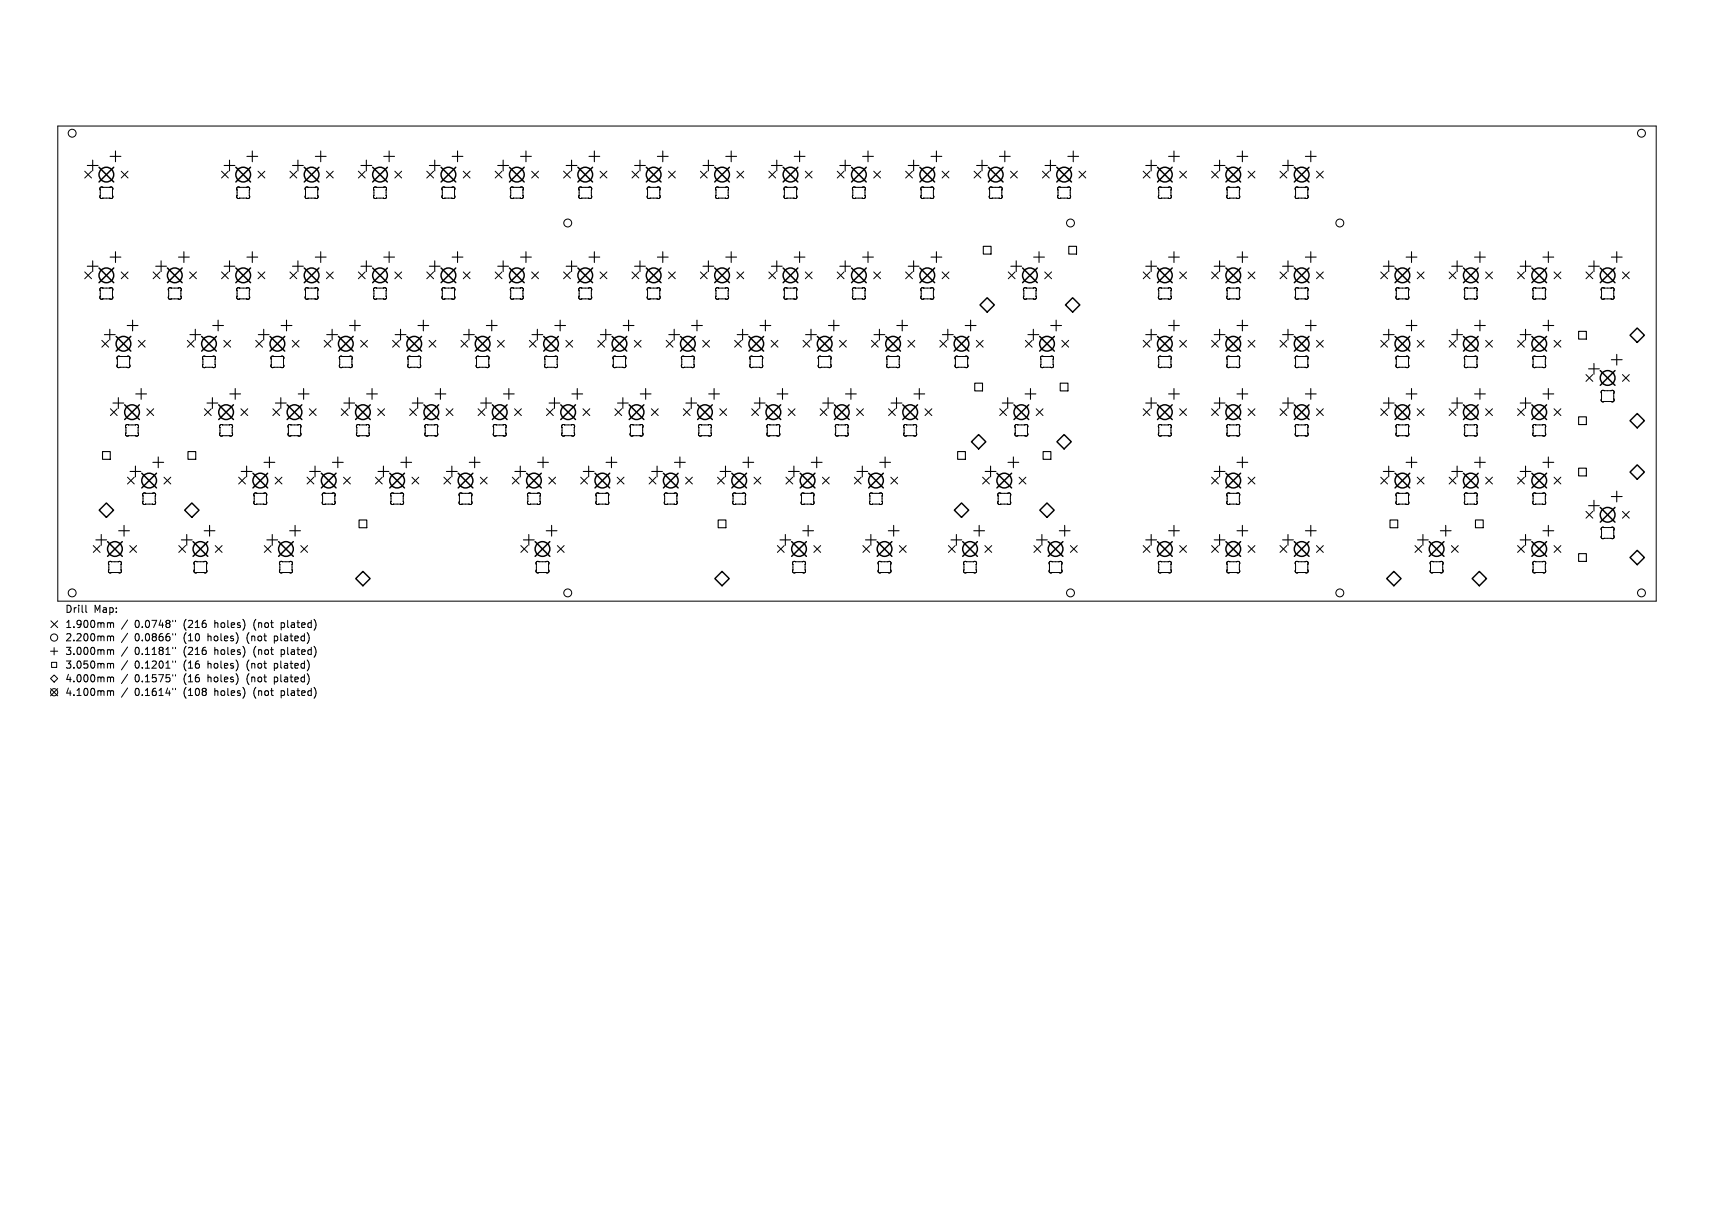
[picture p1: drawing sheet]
<svg xmlns="http://www.w3.org/2000/svg" width="297mm" height="210mm" viewBox="0 0 297 210" stroke-linecap="round" stroke-linejoin="round" font-family="sans-serif">
<defs><g id="words">
<g font-size="1.7">
<text x="11.2" y="106.4">Drill</text>
<text x="16.2" y="106.4">Map:</text>
<text x="11.2" y="109">1.900mm</text>
<text x="11.2" y="111.3">2.200mm</text>
<text x="11.2" y="113.6">3.000mm</text>
<text x="23.3" y="109">0.0748&quot;</text>
<text x="23.3" y="111.3">0.0866&quot;</text>
<text x="23.3" y="113.6">0.1181&quot;</text>
<text x="31.9" y="109">(216</text>
<text x="31.9" y="111.3">(10</text>
<text x="31.9" y="113.6">(216</text>
<text x="36.2" y="111.3">holes)</text>
<text x="37.3" y="109">holes)</text>
<text x="37.3" y="113.6">holes)</text>
<text x="43" y="111.3">(not</text>
<text x="44.2" y="109">(not</text>
<text x="44.2" y="113.6">(not</text>
<text x="47.9" y="111.3">plated)</text>
<text x="49.1" y="109">plated)</text>
<text x="49.1" y="113.6">plated)</text>
<text x="11.2" y="116">3.050mm</text>
<text x="11.2" y="118.4">4.000mm</text>
<text x="23.3" y="116">0.1201&quot;</text>
<text x="23.3" y="118.4">0.1575&quot;</text>
<text x="31.9" y="116">(16</text>
<text x="31.9" y="118.4">(16</text>
<text x="36.2" y="116">holes)</text>
<text x="36.2" y="118.4">holes)</text>
<text x="43" y="116">(not</text>
<text x="43" y="118.4">(not</text>
<text x="47.9" y="116">plated)</text>
<text x="47.9" y="118.4">plated)</text>
<text x="11.2" y="120.8">4.100mm</text>
<text x="23.3" y="120.8">0.1614&quot;</text>
<text x="31.9" y="120.8">(108</text>
<text x="37.3" y="120.8">holes)</text>
<text x="44.2" y="120.8">(not</text>
<text x="49.1" y="120.8">plated)</text>
</g>
</g></defs>
<g fill="none" stroke="#000" stroke-width=".17">
<path d="M10 21.8h277v82.4h-277zM14.7 29.7l1.2 1.1M15.9 29.7l-1.2 1.1M17.4 33.9a.32 .32 0 0 0 0 .4 .32 .32 0 0 0 .4 0M17.4 32.9h.1M17.4 32.9v1M17.4 33.9h.1M17.8 32.4a.32 .32 0 0 0-.4 .1 .32 .32 0 0 0 0 .4M17.8 32.4v.1M17.8 32.5h1.2M17.8 34.3h1.2M17.8 34.3h.1"/>
<path d="M19 34.3h.1M19.1 32.4l-.1 .1M19.1 32.4a.32 .32 0 0 1 .4 .1 .32 .32 0 0 1 0 .4M19.5 33.9h.1M19.5 32.9v1M19.5 33.9a.32 .32 0 0 1 0 .4 .32 .32 0 0 1-.4 0M19.5 32.9h.1M21 29.7l1.2 1.1M22.2 29.7l-1.2 1.1M38.4 29.7l1.2 1.1M39.6 29.7l-1.2 1.1M41.1 33.9a.31 .31 0 0 0 0 .4 .31 .31 0 0 0 .4 .1"/>
<path d="M41.1 32.9h.1M41.1 33.9h.1M41.1 32.9v1M41.5 32.4a.31 .31 0 0 0-.4 .1 .31 .31 0 0 0 0 .4M41.5 32.4h.1M41.5 32.4v.1M41.5 34.3v.1M41.5 32.5h.1M41.5 34.3h.1M41.6 32.5h1.1M41.6 34.3h-.1M42.7 34.3h-1.1"/>
<path d="M42.7 34.3h.1M42.7 32.5h.1M42.8 32.5h-.1M42.8 34.3h.1M42.8 32.4a.31 .31 0 0 1 .4 .1 .31 .31 0 0 1 0 .4M42.8 32.4v.1M43.2 33.9h.1M43.2 32.9v1M43.2 32.9h.1M43.2 33.9a.31 .31 0 0 1 0 .4 .31 .31 0 0 1-.4 0M44.7 29.7l1.2 1.1M45.9 29.7l-1.2 1.1"/>
<path d="M50.2 29.7l1.2 1.1M51.4 29.7l-1.2 1.1M52.9 33.9a.32 .32 0 0 0 0 .4 .32 .32 0 0 0 .5 0M52.9 32.9h.1M52.9 33.9h.1M52.9 32.9v1M53.4 32.4a.32 .32 0 0 0-.5 .1 .32 .32 0 0 0 0 .4M53.4 32.4v.1M53.4 32.5h.1M53.4 34.3h.1M53.4 34.3h1.2M54.6 32.5h-1.2"/>
<path d="M54.6 34.3h.1M54.6 32.4v.1M54.6 32.4a.31 .31 0 0 1 .4 .1 .31 .31 0 0 1 .1 .4M55.1 33.9h.1M55.1 32.9v1M55.1 32.9h.1M55.1 33.9a.31 .31 0 0 1-.1 .4 .31 .31 0 0 1-.4 0M56.6 29.7l1.1 1.1M57.7 29.7l-1.1 1.1M62.1 29.7l1.2 1.1M63.3 29.7l-1.2 1.1M64.8 33.9a.31 .31 0 0 0 0 .4 .31 .31 0 0 0 .4 .1"/>
<path d="M64.8 32.9h.1M64.8 32.9v1M64.8 33.9h.1M65.2 32.4a.31 .31 0 0 0-.4 .1 .31 .31 0 0 0 0 .4M65.2 32.4h.1M65.2 32.4l.1 .1M65.2 34.3v.1M65.3 34.3h-.1M65.3 32.5h.1M65.3 34.3h1.1M65.3 34.3h.1M66.4 32.5h-1.1"/>
<path d="M66.4 34.3h.1M66.5 32.5h-.1M66.5 34.3h.1M66.5 32.4v.1M66.5 34.3v.1M66.5 32.4a.31 .31 0 0 1 .4 .1 .31 .31 0 0 1 0 .4M66.5 32.4h.1M66.9 33.9h.1M66.9 32.9v1M66.9 32.9h.1M66.9 33.9a.31 .31 0 0 1 0 .4 .31 .31 0 0 1-.4 .1M68.4 29.7l1.2 1.1"/>
<path d="M69.6 29.7l-1.2 1.1M74 29.7l1.1 1.1M75.1 29.7l-1.1 1.1M76.6 33.9a.31 .31 0 0 0 .1 .4 .31 .31 0 0 0 .3 .1M76.6 32.9h.1M76.6 33.9h.1M76.6 32.9v1M77 32.4a.31 .31 0 0 0-.3 .1 .31 .31 0 0 0-.1 .4M77 32.4h.1M77.1 32.4v.1M77.1 34.3l-.1 .1M77.1 32.5h.1"/>
<path d="M77.1 34.3h.1M77.1 32.5h1.2M78.3 34.3h-1.2M78.3 34.3h.1M78.3 32.5h.1M78.3 32.4v.1M78.3 32.4a.32 .32 0 0 1 .5 .1 .32 .32 0 0 1 0 .4M78.8 33.9h.1M78.8 32.9v1M78.8 33.9a.32 .32 0 0 1 0 .4 .32 .32 0 0 1-.5 0M78.8 32.9h.1M80.3 29.7l1.2 1.1"/>
<path d="M81.5 29.7l-1.2 1.1M85.8 29.7l1.2 1.1M87 29.7l-1.2 1.1M88.5 33.9a.32 .32 0 0 0 0 .4 .32 .32 0 0 0 .4 0M88.5 32.9h.1M88.5 33.9h.1M88.5 32.9v1M88.9 32.4a.32 .32 0 0 0-.4 .1 .32 .32 0 0 0 0 .4M88.9 32.4v.1M88.9 32.5h.1M88.9 34.3h.1M89 32.5h.1"/>
<path d="M89 34.3h-.1M89 34.3h1.1M89 34.3h.1M90.1 32.5h-1.1M90.1 34.3h.1M90.2 32.5h-.1M90.2 32.5a.32 .32 0 0 1 .4 0 .32 .32 0 0 1 0 .4M90.6 33.9h.1M90.6 32.9v1M90.6 32.9h.1M90.6 33.9a.32 .32 0 0 1 0 .4 .32 .32 0 0 1-.4 0M92.1 29.7l1.2 1.1"/>
<path d="M93.3 29.7l-1.2 1.1M97.7 29.7l1.1 1.1M98.8 29.7l-1.1 1.1M100.3 33.9a.31 .31 0 0 0 .1 .4 .31 .31 0 0 0 .4 .1M100.3 32.9h.1M100.3 33.9h.1M100.3 32.9v1M100.8 32.4a.31 .31 0 0 0-.4 .1 .31 .31 0 0 0-.1 .4M100.8 32.4h.1M100.8 32.4v.1M100.8 34.3v.1M100.8 32.5h.1"/>
<path d="M100.8 34.3h.1M100.8 32.5h1.2M102 34.3h-1.2M102 34.3h.1M102 32.5h.1M102 32.4v.1M102 34.3l.1 .1M102.1 32.4h-.1M102.1 32.4a.31 .31 0 0 1 .4 .1 .31 .31 0 0 1 0 .4M102.5 33.9h.1M102.5 32.9v1M102.5 33.9a.31 .31 0 0 1 0 .4 .31 .31 0 0 1-.4 .1"/>
<path d="M102.5 32.9h.1M104 29.7l1.2 1.1M105.2 29.7l-1.2 1.1M109.5 29.7l1.2 1.1M110.7 29.7l-1.2 1.1M112.2 33.9a.32 .32 0 0 0 0 .4 .32 .32 0 0 0 .5 0M112.2 32.9h.1M112.2 33.9h.1M112.2 32.9v1M112.7 32.5a.32 .32 0 0 0-.5 0 .32 .32 0 0 0 0 .4M112.7 32.5h.1M112.7 32.5h1.1"/>
<path d="M112.7 34.3h.1M113.8 34.3h-1.1M113.8 34.3h.1M113.9 32.5h-.1M113.9 34.3h.1M113.9 32.5h.1M113.9 32.4v.1M113.9 32.4a.32 .32 0 0 1 .4 .1 .32 .32 0 0 1 0 .4M114.3 33.9h.1M114.3 32.9v1M114.3 33.9a.32 .32 0 0 1 0 .4 .32 .32 0 0 1-.4 0M114.3 32.9h.1"/>
<path d="M115.8 29.7l1.2 1.1M117 29.7l-1.2 1.1M121.4 29.7l1.1 1.1M122.5 29.7l-1.1 1.1M124 33.9a.31 .31 0 0 0 .1 .4 .31 .31 0 0 0 .4 0M124 32.9h.1M124 33.9h.1M124.1 33.9h-.1M124.1 32.9h.1M124.1 33.9h.1M124.1 32.9v1M124.5 32.4a.31 .31 0 0 0-.4 .1 .31 .31 0 0 0-.1 .4"/>
<path d="M124.5 32.4v.1M124.5 32.5h.1M124.5 34.3h.1M124.6 34.3h-.1M124.6 34.3h1.1M125.7 32.5h-1.1M125.7 34.3h.1M125.7 32.5h.1M125.8 32.4l-.1 .1M125.8 34.3v.1M125.8 32.4h.1M125.8 32.4a.31 .31 0 0 1 .4 .1 .31 .31 0 0 1 0 .4"/>
<path d="M126.2 33.9h.1M126.2 32.9v1M126.2 32.9h.1M126.2 33.9a.31 .31 0 0 1 0 .4 .31 .31 0 0 1-.4 .1M127.7 29.7l1.2 1.1M128.9 29.7l-1.2 1.1M133.2 29.7l1.2 1.1M134.4 29.7l-1.2 1.1M135.9 33.9a.31 .31 0 0 0 0 .4 .31 .31 0 0 0 .4 .1M135.9 32.9h.1M135.9 33.9h.1M135.9 32.9v1"/>
<path d="M136.3 32.4a.31 .31 0 0 0-.4 .1 .31 .31 0 0 0 0 .4M136.3 32.4h.1M136.3 32.4l.1 .1M136.3 34.3v.1M136.4 32.5h.1M136.4 34.3h-.1M136.4 32.5h1.1M136.4 34.3h.1M137.5 34.3h-1.1M137.5 34.3h.1M137.6 32.5h-.1M137.6 34.3h.1"/>
<path d="M137.6 32.4v.1M137.6 34.3v.1M137.6 32.4h.1M137.6 32.4a.31 .31 0 0 1 .4 .1 .31 .31 0 0 1 .1 .4M138 33.9h.1M138 32.9v1M138 32.9h.1M138.1 33.9a.31 .31 0 0 1-.1 .4 .31 .31 0 0 1-.4 .1M138.1 32.9h-.1M139.5 29.7l1.2 1.1M140.7 29.7l-1.2 1.1M145.1 29.7l1.2 1.1"/>
<path d="M146.3 29.7l-1.2 1.1M147.8 33.9a.32 .32 0 0 0 0 .4 .32 .32 0 0 0 .4 0M147.8 32.9h.1M147.8 33.9h.1M147.8 32.9v1M148.2 32.4a.32 .32 0 0 0-.4 .1 .32 .32 0 0 0 0 .4M148.2 32.4v.1M148.2 32.5h1.2M148.2 34.3h1.2M148.2 34.3h.1M149.4 34.3h.1M149.5 32.4l-.1 .1"/>
<path d="M149.5 32.4a.32 .32 0 0 1 .4 .1 .32 .32 0 0 1 0 .4M149.9 33.9h.1M149.9 32.9v1M149.9 33.9a.32 .32 0 0 1 0 .4 .32 .32 0 0 1-.4 0M149.9 32.9h.1M151.4 29.7l1.2 1.1M152.6 29.7l-1.2 1.1M156.9 29.7l1.2 1.1M158.1 29.7l-1.2 1.1M159.6 33.9a.31 .31 0 0 0 .1 .4 .31 .31 0 0 0 .3 0M159.6 32.9h.1M159.6 33.9h.1"/>
<path d="M159.6 32.9v1M160 32.4a.31 .31 0 0 0-.3 .1 .31 .31 0 0 0-.1 .4M160 32.4l.1 .1M160.1 32.5h.1M160.1 34.3h-.1M160.1 34.3h.1M160.1 34.3h1.2M161.3 32.5h-1.2M161.3 34.3h.1M161.3 32.5h.1M161.3 32.4v.1M161.3 34.3v.1"/>
<path d="M161.3 32.4h.1M161.3 32.4a.31 .31 0 0 1 .4 .1 .31 .31 0 0 1 .1 .4M161.7 33.9h.1M161.7 32.9v1M161.7 32.9h.1M161.8 33.9h.1M161.8 32.9h-.1M161.8 33.9a.31 .31 0 0 1-.1 .4 .31 .31 0 0 1-.4 .1M161.8 32.9h.1M163.3 29.7l1.1 1.1M164.4 29.7l-1.1 1.1M168.8 29.7l1.2 1.1"/>
<path d="M170 29.7l-1.2 1.1M171.5 33.9a.31 .31 0 0 0 0 .4 .31 .31 0 0 0 .4 .1M171.5 32.9h.1M171.5 33.9h.1M171.5 32.9v1M171.9 32.4a.31 .31 0 0 0-.4 .1 .31 .31 0 0 0 0 .4M171.9 32.4h.1M171.9 34.3v.1M171.9 32.4v.1M171.9 32.5h.1M171.9 34.3h.1M172 32.5h1.1"/>
<path d="M172 34.3h-.1M173.1 34.3h-1.1M173.1 34.3h.1M173.1 32.5h.1M173.2 32.4a.31 .31 0 0 1 .4 .1 .31 .31 0 0 1 0 .4M173.2 32.4l-.1 .1M173.6 33.9h.1M173.6 32.9v1M173.6 32.9h.1M173.6 33.9a.31 .31 0 0 1 0 .4 .31 .31 0 0 1-.4 0M175.1 29.7l1.2 1.1M176.3 29.7l-1.2 1.1"/>
<path d="M180.6 29.7l1.2 1.1M181.8 29.7l-1.2 1.1M183.3 33.9a.32 .32 0 0 0 0 .4 .32 .32 0 0 0 .5 0M183.3 32.9h.1M183.3 33.9h.1M183.3 32.9v1M183.8 32.4a.32 .32 0 0 0-.5 .1 .32 .32 0 0 0 0 .4M183.8 32.4v.1M183.8 32.5h1.2M183.8 34.3h1.2M183.8 34.3h.1M185 34.3h.1"/>
<path d="M185 32.4v.1M185 32.4a.32 .32 0 0 1 .4 .1 .32 .32 0 0 1 .1 .4M185.4 32.9v1M185.4 33.9h.1M185.5 33.9a.32 .32 0 0 1-.1 .4 .32 .32 0 0 1-.4 0M185.5 32.9h-.1M187 29.7l1.1 1.1M188.1 29.7l-1.1 1.1M198.1 29.7l1.2 1.1M199.3 29.7l-1.2 1.1M200.8 33.9a.32 .32 0 0 0 0 .4 .32 .32 0 0 0 .4 0M200.8 32.9h.1"/>
<path d="M200.8 32.9v1M200.8 33.9h.1M201.2 32.4a.32 .32 0 0 0-.4 .1 .32 .32 0 0 0 0 .4M201.2 32.4v.1M201.2 32.5h.1M201.2 34.3h.1M201.3 32.5h.1M201.3 34.3h-.1M201.3 34.3h1.1M201.3 34.3h.1M202.4 32.5h-1.1M202.4 34.3h.1"/>
<path d="M202.5 32.5a.32 .32 0 0 1 .4 0 .32 .32 0 0 1 0 .4M202.5 32.5h-.1M202.9 33.9h.1M202.9 32.9v1M202.9 32.9h.1M202.9 33.9a.32 .32 0 0 1 0 .4 .32 .32 0 0 1-.4 0M204.4 29.7l1.2 1.1M205.6 29.7l-1.2 1.1M209.9 29.7l1.2 1.1M211.1 29.7l-1.2 1.1M212.6 33.9a.31 .31 0 0 0 .1 .4 .31 .31 0 0 0 .3 .1M212.6 32.9h.1"/>
<path d="M212.6 32.9v1M212.6 33.9h.1M213 32.4a.31 .31 0 0 0-.3 .1 .31 .31 0 0 0-.1 .4M213 32.4h.1M213.1 32.4v.1M213.1 34.3l-.1 .1M213.1 34.3h.1M213.1 32.5h.1M213.1 34.3h1.2M214.3 32.5h-1.2M214.3 34.3h.1M214.3 32.5h.1"/>
<path d="M214.3 32.4v.1M214.3 34.3l.1 .1M214.4 32.4a.31 .31 0 0 1 .3 .1 .31 .31 0 0 1 .1 .4M214.4 32.4h-.1M214.8 32.9v1M214.8 33.9h.1M214.8 33.9a.31 .31 0 0 1-.1 .4 .31 .31 0 0 1-.3 .1M214.8 32.9h.1M216.3 29.7l1.2 1.1M217.5 29.7l-1.2 1.1M221.8 29.7l1.2 1.1M223 29.7l-1.2 1.1"/>
<path d="M224.5 33.9a.32 .32 0 0 0 0 .4 .32 .32 0 0 0 .4 0M224.5 32.9h.1M224.5 33.9h.1M224.5 32.9v1M224.9 32.5a.32 .32 0 0 0-.4 0 .32 .32 0 0 0 0 .4M224.9 32.5h.1M225 32.5h1.1M225 34.3h-.1M226.1 34.3h-1.1M226.1 34.3h.1M226.1 32.5h.1M226.2 32.5h-.1"/>
<path d="M226.2 34.3h.1M226.2 32.4v.1M226.2 32.4a.32 .32 0 0 1 .4 .1 .32 .32 0 0 1 0 .4M226.6 33.9h.1M226.6 32.9v1M226.6 33.9a.32 .32 0 0 1 0 .4 .32 .32 0 0 1-.4 0M226.6 32.9h.1M228.1 29.7l1.2 1.1M229.3 29.7l-1.2 1.1M14.7 47.1l1.2 1.2M15.9 47.1l-1.2 1.2M17.4 51.3a.32 .32 0 0 0 0 .5 .32 .32 0 0 0 .4 0"/>
<path d="M17.4 50.4h.1M17.4 51.3h.1M17.4 50.4v.9M17.6 59l1.2 1.2M17.8 49.9a.32 .32 0 0 0-.4 0 .32 .32 0 0 0 0 .5M17.8 49.9h.1M17.8 49.9h1.2M17.8 51.8h1.2M17.8 51.8h.1M18.8 59l-1.2 1.2M19 51.8h.1M19.1 49.9h-.1"/>
<path d="M19.1 49.9a.32 .32 0 0 1 .4 0 .32 .32 0 0 1 0 .5M19.5 51.3h.1M19.5 50.4v.9M19.5 51.3a.32 .32 0 0 1 0 .5 .32 .32 0 0 1-.4 0M19.5 50.4h.1M21 47.1l1.2 1.2M22.2 47.1l-1.2 1.2M24 59l1.1 1.2M25.1 59l-1.1 1.2M26.5 47.1l1.2 1.2M27.7 47.1l-1.2 1.2M29.2 51.4a.31 .31 0 0 0 0 .4 .31 .31 0 0 0 .4 0"/>
<path d="M29.2 50.3h.1M29.2 51.4h.1M29.2 50.3v.1M29.2 51.3v.1M29.2 50.4h.1M29.2 51.3h.1M29.2 50.4v.9M29.6 49.9a.31 .31 0 0 0-.4 0 .31 .31 0 0 0 0 .4M29.6 49.9h.1M29.7 49.9h.1M29.7 51.8h-.1M29.7 51.8h.1"/>
<path d="M29.7 51.8h1.2M30.9 49.9h-1.2M30.9 49.9h.1M30.9 51.8h.1M30.9 49.9a.31 .31 0 0 1 .4 0 .31 .31 0 0 1 .1 .4M31.3 51.3h.1M31.3 50.4v.9M31.4 51.3v.1M31.4 50.4h-.1M31.4 51.4h.1M31.4 50.3v.1M31.4 51.4a.31 .31 0 0 1-.1 .4 .31 .31 0 0 1-.4 0"/>
<path d="M31.4 50.3h.1M32.5 59l1.1 1.2M32.9 47.1l1.1 1.2M33.6 59l-1.1 1.2M34 47.1l-1.1 1.2M38.4 47.1l1.2 1.2M38.8 59l1.2 1.2M39.6 47.1l-1.2 1.2M40 59l-1.2 1.2M41.1 51.4a.31 .31 0 0 0 0 .4 .31 .31 0 0 0 .4 0M41.1 50.3h.1M41.1 51.4h.1"/>
<path d="M41.1 50.3v.1M41.1 51.3v.1M41.1 50.4h.1M41.1 50.4v.9M41.1 51.3h.1M41.5 49.9a.31 .31 0 0 0-.4 0 .31 .31 0 0 0 0 .4M41.5 49.9h.1M41.5 51.8h.1M41.6 49.9h1.1M42.7 51.8h-1.2M42.7 51.8h.1M42.7 49.9h.1"/>
<path d="M42.8 49.9h-.1M42.8 51.8h.1M42.8 49.9a.31 .31 0 0 1 .4 0 .31 .31 0 0 1 0 .4M42.8 49.9h.1M43.2 51.3h.1M43.2 50.4v.9M43.2 51.3v.1M43.2 50.4h.1M43.2 51.4h.1M43.2 50.3v.1M43.2 51.4a.31 .31 0 0 1 0 .4 .31 .31 0 0 1-.4 0M43.2 50.3h.1"/>
<path d="M44.3 59l1.2 1.2M44.7 47.1l1.2 1.2M45.5 59l-1.2 1.2M45.9 47.1l-1.2 1.2M50.2 47.1l1.2 1.2M50.6 59l1.2 1.2M51.4 47.1l-1.2 1.2M51.8 59l-1.2 1.2M52.9 51.3a.32 .32 0 0 0 0 .5 .32 .32 0 0 0 .5 0M52.9 50.4h.1M52.9 50.4v.9M52.9 51.3h.1"/>
<path d="M53.4 49.9a.32 .32 0 0 0-.5 0 .32 .32 0 0 0 0 .5M53.4 49.9h.1M53.4 51.8h.1M53.4 51.8h1.2M54.6 49.9h-1.2M54.6 51.8h.1M54.6 49.9h.1M54.6 49.9a.31 .31 0 0 1 .4 0 .31 .31 0 0 1 .1 .4M55.1 51.3h.1M55.1 50.4v.9M55.1 51.3v.1M55.1 50.4h.1"/>
<path d="M55.1 51.4h.1M55.1 50.3v.1M55.1 51.4a.31 .31 0 0 1-.1 .4 .31 .31 0 0 1-.4 0M55.1 50.3h.1M56.2 59l1.2 1.2M56.6 47.1l1.1 1.2M57.4 59l-1.2 1.2M57.7 47.1l-1.1 1.2M62.1 47.1l1.2 1.2M62.5 59l1.2 1.2M63.3 47.1l-1.2 1.2M63.7 59l-1.2 1.2"/>
<path d="M64.8 51.4a.31 .31 0 0 0 0 .4 .31 .31 0 0 0 .4 0M64.8 50.3h.1M64.8 51.4h.1M64.8 50.3v1.1M65.2 49.9a.31 .31 0 0 0-.4 0 .31 .31 0 0 0 0 .4M65.2 49.9h.1M65.2 51.8h.1M65.3 51.8h-.1M65.3 49.9h.1M65.3 51.8h1.2M65.3 51.8h.1M66.4 49.9h-1.1"/>
<path d="M66.5 49.9h-.1M66.5 49.9h.1M66.5 51.8h.1M66.5 49.9a.31 .31 0 0 1 .4 0 .31 .31 0 0 1 0 .4M66.9 51.3h.1M66.9 50.4v.9M66.9 51.3v.1M66.9 50.4h.1M66.9 51.4h.1M66.9 50.3v.1M66.9 51.4a.31 .31 0 0 1 0 .4 .31 .31 0 0 1-.4 0M66.9 50.3h.1"/>
<path d="M68 59l1.2 1.2M68.4 47.1l1.2 1.2M69.2 59l-1.2 1.2M69.6 47.1l-1.2 1.2M74 47.1l1.1 1.2M74.3 59l1.2 1.2M75.1 47.1l-1.1 1.2M75.5 59l-1.2 1.2M76.6 51.4a.31 .31 0 0 0 .1 .4 .31 .31 0 0 0 .3 0M76.6 50.3h.1M76.6 51.4h.1M76.6 50.3v.1"/>
<path d="M76.6 51.3v.1M76.6 50.4h.1M76.6 51.3h.1M76.6 50.4v.9M77 49.9a.31 .31 0 0 0-.3 0 .31 .31 0 0 0-.1 .4M77 49.9h.1M77.1 49.9h.1M77.1 51.8h-.1M77.1 49.9h1.2M78.3 51.8h-1.2M78.3 51.8h.1M78.3 49.9h.1"/>
<path d="M78.3 49.9a.32 .32 0 0 1 .5 0 .32 .32 0 0 1 0 .5M78.8 51.3h.1M78.8 50.4v.9M78.8 51.3a.32 .32 0 0 1 0 .5 .32 .32 0 0 1-.5 0M78.8 50.4h.1M79.9 59l1.2 1.2M80.3 47.1l1.2 1.2M81.1 59l-1.2 1.2M81.5 47.1l-1.2 1.2M85.8 47.1l1.2 1.2M86.2 59l1.2 1.2M87 47.1l-1.2 1.2"/>
<path d="M87.4 59l-1.2 1.2M88.5 51.3a.32 .32 0 0 0 0 .5 .32 .32 0 0 0 .4 0M88.5 50.4h.1M88.5 50.4v.9M88.5 51.3h.1M88.9 49.9a.32 .32 0 0 0-.4 0 .32 .32 0 0 0 0 .5M88.9 49.9h.1M88.9 51.8h.1M89 49.9h.1M89 51.8h-.1M89 51.8h.1M90.1 49.9h-1.1"/>
<path d="M90.2 49.9a.32 .32 0 0 1 .4 0 .32 .32 0 0 1 0 .4M90.2 49.9h-.1M90.6 51.3h.1M90.6 50.4v.9M90.6 51.3v.1M90.6 50.4h.1M90.6 51.4h.1M90.6 50.3v.1M90.6 51.4a.34 .34 0 0 1-.1 .4 .34 .34 0 0 1-.4 0h-1.1M90.6 50.3h.1M91.7 59l1.2 1.2M92.1 47.1l1.2 1.2"/>
<path d="M92.9 59l-1.2 1.2M93.3 47.1l-1.2 1.2M97.7 47.1l1.1 1.2M98.1 59l1.1 1.2M98.8 47.1l-1.1 1.2M99.2 59l-1.1 1.2M100.3 51.4a.31 .31 0 0 0 .1 .4 .31 .31 0 0 0 .4 0M100.3 50.3h.1M100.3 50.3v1.1M100.3 51.4h.1M100.8 49.9a.31 .31 0 0 0-.4 0 .31 .31 0 0 0-.1 .4M100.8 49.9h.1"/>
<path d="M100.8 51.8h.1M100.8 49.9h1.2M102 51.8h-1.2M102 51.8h.1M102 49.9h.1M102.1 49.9h-.1M102.1 49.9a.31 .31 0 0 1 .4 0 .31 .31 0 0 1 0 .4M102.5 51.4h.1M102.5 50.3v1.1M102.5 51.4a.31 .31 0 0 1 0 .4 .31 .31 0 0 1-.4 0M102.5 50.3h.1M103.6 59l1.2 1.2"/>
<path d="M104 47.1l1.2 1.2M104.8 59l-1.2 1.2M105.2 47.1l-1.2 1.2M109.5 47.1l1.2 1.2M109.9 59l1.2 1.2M110.7 47.1l-1.2 1.2M111.1 59l-1.2 1.2M112.2 51.4a.34 .34 0 0 0 .1 .4 .34 .34 0 0 0 .4 0h1.1M112.2 50.3h.1M112.2 51.4h.1M112.2 50.3v.1M112.2 51.3v.1"/>
<path d="M112.2 50.4h.1M112.2 50.4v.9M112.2 51.3h.1M112.7 49.9a.32 .32 0 0 0-.5 0 .32 .32 0 0 0 0 .4M112.7 49.9h.1M112.7 49.9h1.1M113.8 51.8h.1M113.9 49.9h-.1M113.9 51.8h.1M113.9 49.9h.1M113.9 49.9a.32 .32 0 0 1 .4 0 .32 .32 0 0 1 0 .5M114.3 51.3h.1"/>
<path d="M114.3 50.4v.9M114.3 51.3a.32 .32 0 0 1 0 .5 .32 .32 0 0 1-.4 0M114.3 50.4h.1M115.4 59l1.2 1.2M115.8 47.1l1.2 1.2M116.6 59l-1.2 1.2M117 47.1l-1.2 1.2M121.4 47.1l1.1 1.2M121.8 59l1.1 1.2M122.5 47.1l-1.1 1.2M122.9 59l-1.1 1.2M124 51.4a.31 .31 0 0 0 .1 .4 .31 .31 0 0 0 .4 0"/>
<path d="M124 50.3h.1M124 51.4h.1M124 50.3l.1 .1M124.1 51.3l-.1 .1M124.1 50.4h.1M124.1 50.4v.9M124.1 51.3h.1M124.5 49.9a.31 .31 0 0 0-.4 0 .31 .31 0 0 0-.1 .4M124.5 49.9h.1M124.5 51.8h.1M124.6 51.8h1.2M124.6 51.8h-.1"/>
<path d="M125.7 49.9h-1.1M125.7 49.9h.1M125.8 49.9h-.1M125.8 51.8h.1M125.8 49.9a.31 .31 0 0 1 .4 0 .31 .31 0 0 1 0 .4M125.8 49.9h.1M126.2 51.3h.1M126.2 50.4v.9M126.2 51.3v.1M126.2 50.4h.1M126.2 51.4h.1M126.2 50.3v.1"/>
<path d="M126.2 51.4a.31 .31 0 0 1 0 .4 .31 .31 0 0 1-.4 0M126.2 50.3h.1M127.3 59l1.2 1.2M127.7 47.1l1.2 1.2M128.5 59l-1.2 1.2M128.9 47.1l-1.2 1.2M133.2 47.1l1.2 1.2M133.6 59l1.2 1.2M134.4 47.1l-1.2 1.2M134.8 59l-1.2 1.2M135.9 51.4a.31 .31 0 0 0 0 .4 .31 .31 0 0 0 .4 0M135.9 50.3h.1"/>
<path d="M135.9 51.4h.1M135.9 50.3v.1M135.9 51.3v.1M135.9 50.4h.1M135.9 51.3h.1M135.9 50.4v.9M136.3 49.9a.31 .31 0 0 0-.4 0 .31 .31 0 0 0 0 .4M136.3 49.9h.1M136.3 51.8h.1M136.4 49.9h.1M136.4 49.9h1.1M137.5 51.8h-1.2"/>
<path d="M137.5 51.8h.1M137.6 49.9h-.1M137.6 51.8h.1M137.6 49.9h.1M137.6 49.9a.31 .31 0 0 1 .4 0 .31 .31 0 0 1 .1 .4M138 51.3h.1M138 50.4v.9M138 51.3v.1M138 50.4h.1M138 51.4h.1M138 50.3v.1M138.1 51.4a.31 .31 0 0 1-.1 .4 .31 .31 0 0 1-.4 0"/>
<path d="M138.1 50.3h-.1M139.1 59l1.2 1.2M139.5 47.1l1.2 1.2M140.3 59l-1.2 1.2M140.7 47.1l-1.2 1.2M145.1 47.1l1.2 1.2M145.5 59l1.2 1.2M146.3 47.1l-1.2 1.2M146.7 59l-1.2 1.2M147.8 51.3a.32 .32 0 0 0 0 .5 .32 .32 0 0 0 .4 0M147.8 50.4h.1M147.8 50.4v.9"/>
<path d="M147.8 51.3h.1M148.2 49.9a.32 .32 0 0 0-.4 0 .32 .32 0 0 0 0 .5M148.2 49.9h.1M148.2 49.9h1.2M148.2 51.8h1.2M148.2 51.8h.1M149.4 51.8h.1M149.5 49.9a.32 .32 0 0 1 .4 0 .32 .32 0 0 1 0 .5M149.5 49.9h-.1M149.9 51.3h.1M149.9 50.4v.9M149.9 51.3a.32 .32 0 0 1 0 .5 .32 .32 0 0 1-.4 0"/>
<path d="M149.9 50.4h.1M151 59l1.2 1.2M151.4 47.1l1.2 1.2M152.2 59l-1.2 1.2M152.6 47.1l-1.2 1.2M156.9 47.1l1.2 1.2M157.3 59l1.2 1.2M158.1 47.1l-1.2 1.2M158.5 59l-1.2 1.2M159.6 51.4a.31 .31 0 0 0 .1 .4 .31 .31 0 0 0 .3 0M159.6 50.3h.1M159.6 51.4h.1"/>
<path d="M159.6 50.3v.1M159.6 51.3v.1M159.6 50.4h.1M159.6 51.3h.1M159.6 50.4v.9M160 49.9a.31 .31 0 0 0-.3 0 .31 .31 0 0 0-.1 .4M160 49.9h.1M160.1 49.9h.1M160.1 51.8h-.1M160.1 51.8h.1M160.1 51.8h1.2M161.3 49.9h-1.2"/>
<path d="M161.3 49.9h.1M161.3 51.8h.1M161.3 49.9a.31 .31 0 0 1 .4 0 .31 .31 0 0 1 .1 .4M161.7 51.3h.1M161.7 50.4v.9M161.7 51.3l.1 .1M161.7 50.4h.1M161.8 51.4h.1M161.8 50.3l-.1 .1M161.8 51.4a.31 .31 0 0 1-.1 .4 .31 .31 0 0 1-.4 0M161.8 50.3h.1M162.9 59l1.1 1.2"/>
<path d="M163.3 47.1l1.1 1.2M164 59l-1.1 1.2M164.4 47.1l-1.1 1.2M169.2 59l1.2 1.2M170.4 59l-1.2 1.2M174.7 47.1l1.2 1.2M175.9 47.1l-1.2 1.2M177.4 51.4a.34 .34 0 0 0 .1 .4 .34 .34 0 0 0 .4 0h1.1M177.4 50.3h.1M177.4 51.4h.1M177.4 50.3v.1M177.4 51.3v.1"/>
<path d="M177.4 50.4h.1M177.4 51.3h.1M177.4 50.4v.9M177.7 59l1.2 1.2M177.9 49.9a.32 .32 0 0 0-.5 0 .32 .32 0 0 0 0 .4M177.9 49.9h.1M177.9 49.9h1.1M178.9 59l-1.2 1.2M179 51.8h.1M179 49.9h.1M179.1 49.9h-.1M179.1 51.8h.1"/>
<path d="M179.1 49.9h.1M179.1 49.9a.32 .32 0 0 1 .4 0 .32 .32 0 0 1 0 .5M179.5 50.4v.9M179.5 51.3h.1M179.5 51.3a.32 .32 0 0 1 0 .5 .32 .32 0 0 1-.4 0M179.5 50.4h.1M181 47.1l1.2 1.2M182.2 47.1l-1.2 1.2M184 59l1.2 1.2M185.2 59l-1.2 1.2M198.1 47.1l1.2 1.2M198.1 59l1.2 1.2"/>
<path d="M199.3 47.1l-1.2 1.2M199.3 59l-1.2 1.2M200.8 51.3a.32 .32 0 0 0 0 .5 .32 .32 0 0 0 .4 0M200.8 50.4h.1M200.8 51.3h.1M200.8 50.4v.9M201.2 49.9a.32 .32 0 0 0-.4 0 .32 .32 0 0 0 0 .5M201.2 49.9h.1M201.2 51.8h.1M201.3 49.9h.1M201.3 51.8h-.1M201.3 51.8h.1"/>
<path d="M202.4 49.9h-1.1M202.5 49.9h-.1M202.5 49.9a.32 .32 0 0 1 .4 0 .32 .32 0 0 1 0 .4M202.9 51.3h.1M202.9 50.4v.9M202.9 51.3v.1M202.9 50.4h.1M202.9 51.4h.1M202.9 50.3v.1M202.9 51.4a.34 .34 0 0 1-.1 .4 .34 .34 0 0 1-.4 0h-1.1M202.9 50.3h.1M204.4 47.1l1.2 1.2"/>
<path d="M204.4 59l1.2 1.2M205.6 47.1l-1.2 1.2M205.6 59l-1.2 1.2M209.9 47.1l1.2 1.2M209.9 59l1.2 1.2M211.1 47.1l-1.2 1.2M211.1 59l-1.2 1.2M212.6 51.4a.31 .31 0 0 0 .1 .4 .31 .31 0 0 0 .3 0M212.6 50.3h.1M212.6 50.3v1.1M212.6 51.4h.1M213 49.9a.31 .31 0 0 0-.3 0 .31 .31 0 0 0-.1 .4"/>
<path d="M213 49.9h.1M213.1 49.9h.1M213.1 51.8h-.1M213.1 51.8h.1M213.1 51.8h1.2M214.3 49.9h-1.2M214.3 49.9h.1M214.3 51.8h.1M214.4 49.9h-.1M214.4 49.9a.31 .31 0 0 1 .3 0 .31 .31 0 0 1 .1 .4M214.8 50.3v1.1M214.8 51.4h.1"/>
<path d="M214.8 51.4a.31 .31 0 0 1-.1 .4 .31 .31 0 0 1-.3 0M214.8 50.3h.1M216.3 47.1l1.2 1.2M216.3 59l1.2 1.2M217.5 47.1l-1.2 1.2M217.5 59l-1.2 1.2M221.8 47.1l1.2 1.2M221.8 59l1.2 1.2M223 47.1l-1.2 1.2M223 59l-1.2 1.2M224.5 51.4a.34 .34 0 0 0 .1 .4 .34 .34 0 0 0 .4 0h1.1M224.5 50.3h.1"/>
<path d="M224.5 51.4h.1M224.5 50.3v.1M224.5 51.3v.1M224.5 50.4h.1M224.5 50.4v.9M224.5 51.3h.1M224.9 49.9a.32 .32 0 0 0-.4 0 .32 .32 0 0 0 0 .4M224.9 49.9h.1M225 49.9h1.1M226.1 51.8h.1M226.1 49.9h.1M226.2 49.9h-.1"/>
<path d="M226.2 51.8h.1M226.2 49.9h.1M226.2 49.9a.32 .32 0 0 1 .4 0 .32 .32 0 0 1 0 .5M226.6 51.3h.1M226.6 50.4v.9M226.6 51.3a.32 .32 0 0 1 0 .5 .32 .32 0 0 1-.4 0M226.6 50.4h.1M228.1 47.1l1.2 1.2M228.1 59l1.2 1.2M229.3 47.1l-1.2 1.2M229.3 59l-1.2 1.2M239.3 47.1l1.1 1.2"/>
<path d="M239.3 59l1.1 1.2M240.4 47.1l-1.1 1.2M240.4 59l-1.1 1.2M241.9 51.4a.31 .31 0 0 0 .1 .4 .31 .31 0 0 0 .4 0M241.9 50.3h.1M241.9 51.4h.1M241.9 50.3v.1M241.9 51.3v.1M241.9 50.4h.1M241.9 50.4v.9M241.9 51.3h.1M242.4 49.9a.31 .31 0 0 0-.4 0 .31 .31 0 0 0-.1 .4"/>
<path d="M242.4 49.9h.1M242.4 49.9h1.2M242.4 51.8h.1M243.6 51.8h-1.2M243.6 51.8h.1M243.6 49.9h.1M243.6 49.9a.32 .32 0 0 1 .5 0 .32 .32 0 0 1 0 .5M244.1 50.4v.9M244.1 51.3h.1M244.1 51.3a.32 .32 0 0 1 0 .5 .32 .32 0 0 1-.5 0M244.1 50.4h.1M245.6 47.1l1.2 1.2"/>
<path d="M245.6 59l1.2 1.2M246.8 47.1l-1.2 1.2M246.8 59l-1.2 1.2M251.1 47.1l1.2 1.2M251.1 59l1.2 1.2M252.3 47.1l-1.2 1.2M252.3 59l-1.2 1.2M253.8 51.4a.31 .31 0 0 0 0 .4 .31 .31 0 0 0 .4 0M253.8 50.3h.1M253.8 51.4h.1M253.8 50.3v.1M253.8 51.3v.1"/>
<path d="M253.8 50.4h.1M253.8 51.3h.1M253.8 50.4v.9M254.2 49.9a.31 .31 0 0 0-.4 0 .31 .31 0 0 0 0 .4M254.2 49.9h.1M254.3 49.9h.1M254.3 51.8h-.1M254.3 51.8h.1M254.3 51.8h1.2M255.4 49.9h-1.1M255.5 49.9h-.1M255.5 49.9h.1"/>
<path d="M255.5 51.8h.1M255.5 49.9a.31 .31 0 0 1 .4 0 .31 .31 0 0 1 0 .4M255.9 51.3h.1M255.9 50.4v.9M255.9 51.3v.1M255.9 50.4h.1M255.9 51.4h.1M255.9 50.3v.1M255.9 51.4a.31 .31 0 0 1 0 .4 .31 .31 0 0 1-.4 0M255.9 50.3h.1M257.4 47.1l1.2 1.2M257.4 59l1.2 1.2"/>
<path d="M258.6 47.1l-1.2 1.2M258.6 59l-1.2 1.2M263 47.1l1.1 1.2M263 59l1.1 1.2M264.1 47.1l-1.1 1.2M264.1 59l-1.1 1.2M265.6 51.4a.31 .31 0 0 0 .1 .4 .31 .31 0 0 0 .4 0M265.6 50.3h.1M265.6 51.4h.1M265.6 50.3l.1 .1M265.7 51.3l-.1 .1M265.7 50.4h.1"/>
<path d="M265.7 50.4v.9M265.7 51.3h.1M266.1 49.9a.31 .31 0 0 0-.4 0 .31 .31 0 0 0-.1 .4M266.1 49.9h.1M266.1 51.8h.1M266.1 49.9h1.2M267.3 51.8h-1.2M267.3 51.8h.1M267.3 49.9h.1M267.4 49.9h-.1M267.4 51.8h.1M267.4 49.9h.1"/>
<path d="M267.4 49.9a.31 .31 0 0 1 .4 0 .31 .31 0 0 1 0 .4M267.8 51.3h.1M267.8 50.4v.9M267.8 51.3v.1M267.8 50.4h.1M267.8 51.4h.1M267.8 50.3v.1M267.8 51.4a.31 .31 0 0 1 0 .4 .31 .31 0 0 1-.4 0M267.8 50.3h.1M269.3 47.1l1.2 1.2M269.3 59l1.2 1.2M270.5 59l-1.2 1.2"/>
<path d="M270.5 47.1l-1.2 1.2M274.8 47.1l1.2 1.2M276 47.1l-1.2 1.2M277.5 51.3a.32 .32 0 0 0 0 .5 .32 .32 0 0 0 .4 0M277.5 50.4h.1M277.5 50.4v.9M277.5 51.3h.1M277.9 49.9a.32 .32 0 0 0-.4 0 .32 .32 0 0 0 0 .5M277.9 49.9h.1M278 49.9h1.2M278 51.8h1.2M278 51.8h-.1"/>
<path d="M279.2 51.8h.1M279.2 49.9h.1M279.2 49.9a.32 .32 0 0 1 .4 0 .32 .32 0 0 1 0 .5M279.6 50.4v.9M279.6 51.3h.1M279.6 51.3a.32 .32 0 0 1 0 .5 .32 .32 0 0 1-.4 0M279.6 50.4h.1M281.1 47.1l1.2 1.2M282.3 47.1l-1.2 1.2M19.1 70.8l1.2 1.2M20.3 70.8l-1.2 1.2M20.3 63.2a.32 .32 0 0 0 .1 .4 .32 .32 0 0 0 .4 0"/>
<path d="M20.3 62.2h.1M20.3 63.2h.1M20.3 62.2v.1M20.3 63.1v.1M20.3 62.3v.8M20.8 61.8a.32 .32 0 0 0-.4 0 .32 .32 0 0 0-.1 .4M20.8 61.8h.1M20.8 61.8h1.2M20.8 63.6h.1M21.8 75.1a.31 .31 0 0 0 0 .4 .31 .31 0 0 0 .4 0M21.8 74v.1M21.8 75.1h.1"/>
<path d="M21.8 74.1h.1M21.8 75v.1M21.8 75h.1M21.8 74.1v.9M22 63.6h-1.2M22 63.6h.1M22 61.8h.1M22 61.8a.34 .34 0 0 1 .4 0 .34 .34 0 0 1 .1 .4M22.2 73.6a.31 .31 0 0 0-.4 0 .31 .31 0 0 0 0 .4M22.2 73.6h.1M22.2 75.5h.1M22.3 75.5h-.1"/>
<path d="M22.3 73.6h.1M22.3 75.5h1.2M22.3 75.5h.1M22.5 62.3v.8M22.5 63.1v.1M22.5 63.2a.34 .34 0 0 1-.1 .4 .34 .34 0 0 1-.4 0M22.5 62.2v.1M23.5 75.5h.1M23.5 73.6h-1.2M23.5 73.6h.1M23.5 73.6a.31 .31 0 0 1 .4 0 .31 .31 0 0 1 .1 .4M23.9 74.1v.9"/>
<path d="M23.9 75h.1M23.9 74.1h.1M23.9 75l.1 .1M24 75.1h.1M24 74.1h-.1M24 75.1a.31 .31 0 0 1-.1 .4 .31 .31 0 0 1-.4 0M24 74v.1M25.4 70.8l1.2 1.2M26.6 70.8l-1.2 1.2M35.1 63.2a.32 .32 0 0 0 .1 .4 .32 .32 0 0 0 .4 0M35.1 62.2h.1M35.1 63.2h.1"/>
<path d="M35.1 62.2v1M35.4 70.8l1.2 1.2M35.6 61.8a.32 .32 0 0 0-.4 0 .32 .32 0 0 0-.1 .4M35.6 61.8h.1M35.6 61.8h1.2M35.6 63.6h.1M36.6 70.8l-1.2 1.2M36.8 63.6h-1.2M36.8 63.6h.1M36.8 61.8h.1M36.8 61.8a.33 .33 0 0 1 .4 0 .33 .33 0 0 1 .1 .4M37.3 62.3v.8"/>
<path d="M37.3 63.1v.1M37.3 63.2h.1M37.3 62.2v.1M37.3 62.2h.1M37.3 63.2a.33 .33 0 0 1-.1 .4 .33 .33 0 0 1-.4 0M38.1 75a.32 .32 0 0 0 0 .5 .32 .32 0 0 0 .4 0M38.1 75h.1M38.1 74.1h.1M38.1 74.1v.9M38.5 73.6a.33 .33 0 0 0-.4 .1 .33 .33 0 0 0 0 .4M38.5 73.6h.1M38.6 73.6h.1"/>
<path d="M38.6 75.5h-.1M38.6 75.5h.1M38.6 73.6h1.1a.34 .34 0 0 1 .5 0 .34 .34 0 0 1 .1 .4M38.6 75.5h1.2M39.8 75.5h.1M40.2 74.1v.9M40.2 75h.1M40.2 74.1h.1M40.2 75v.1M40.2 75.1h.1M40.3 75.1a.32 .32 0 0 1-.1 .4 .32 .32 0 0 1-.4 0M40.3 74l-.1 .1"/>
<path d="M41.7 70.8l1.2 1.2M42.9 70.8l-1.2 1.2M47 63.2v.4M47 62.2h.1M47 63.2h.1M47 62.2v.1M47 63.1v.1M47 62.3v.8M47 61.8v.4M47 63.6l.1 .1M47.1 61.8h-.1M47.1 63.7h.3"/>
<path d="M47.3 70.8l1.2 1.2M47.4 61.8h-.3M47.4 61.8h.1M47.5 61.8h1.1M47.5 63.6l-.1 .1M48.5 70.8l-1.2 1.2M48.6 63.6h-1.1M48.6 63.6h.1M48.7 61.8h-.1M48.7 63.6h.1M48.7 61.8h.1M48.7 63.6v.1"/>
<path d="M48.7 61.8a.31 .31 0 0 1 .4 0 .31 .31 0 0 1 0 .4M49.1 62.3v.8M49.1 63.1v.1M49.1 63.2h.1M49.1 62.2v.1M49.1 62.2h.1M49.1 63.2a.31 .31 0 0 1 0 .4 .31 .31 0 0 1-.4 .1M49.9 75.1a.31 .31 0 0 0 .1 .4 .31 .31 0 0 0 .4 0M49.9 74l.1 .1M50 75.1h-.1M50 74.1h.1M50 74.1v1"/>
<path d="M50.4 73.6a.31 .31 0 0 0-.4 0 .31 .31 0 0 0-.1 .4M50.4 73.6h.1M50.4 73.6h1.3M50.4 75.5h.1M50.4 75.5h1.2M51.6 75.5h.1M51.7 75.5h.1M51.7 73.6a.31 .31 0 0 1 .4 0 .31 .31 0 0 1 0 .4M51.7 73.6h.1M52.1 74.1v1M52.1 74.1h.1M52.1 75.1h.1"/>
<path d="M52.1 75.1a.31 .31 0 0 1 0 .4 .31 .31 0 0 1-.4 0M52.1 74v.1M53.6 70.8l1.2 1.2M54.8 70.8l-1.2 1.2M58.9 63.2a.33 .33 0 0 0 0 .4 .33 .33 0 0 0 .4 .1M58.9 62.2v.1M58.9 63.1v.1M58.9 62.3v.8M59.1 70.8l1.2 1.2M59.3 61.8a.33 .33 0 0 0-.4 0 .33 .33 0 0 0 0 .4M59.3 61.8h.1M59.3 63.6v.1"/>
<path d="M59.3 63.6h.1M59.4 63.6h1.1M59.4 63.6h-.1M60.3 70.8l-1.2 1.2M60.5 61.8h-1.1M60.5 63.6h.1M60.5 61.8a.32 .32 0 0 1 .4 0 .32 .32 0 0 1 .1 .4M60.5 61.8h.1M61 62.3v.8M61 63.1v.1M61 63.2h.1M61 62.2v.1"/>
<path d="M61 62.2h.1M61 63.2a.32 .32 0 0 1-.1 .4 .32 .32 0 0 1-.4 0M61.8 75.1a.32 .32 0 0 0 .1 .4 .32 .32 0 0 0 .4 0M61.8 74v.1M61.8 75.1h.1M61.8 74.1h.1M61.8 75v.1M61.8 75h.1M61.8 74.1v.9M62.3 75.5h.1M63.4 73.6h-1.1a.34 .34 0 0 0-.4 0 .34 .34 0 0 0-.1 .4M63.4 75.5h-1.1"/>
<path d="M63.4 75.5h.1M63.5 73.6h-.1M63.5 75.5h.1M63.5 73.6h.1M63.5 73.6a.33 .33 0 0 1 .4 .1 .33 .33 0 0 1 0 .4M63.9 74.1v.9M63.9 75h.1M63.9 74.1h.1M63.9 75a.32 .32 0 0 1 0 .5 .32 .32 0 0 1-.4 0M65.5 70.8l1.1 1.2M66.6 70.8l-1.1 1.2M70.7 63.2a.32 .32 0 0 0 0 .4 .32 .32 0 0 0 .5 0"/>
<path d="M70.7 62.2h.1M70.7 63.2h.1M70.7 62.2v.1M70.7 63.1v.1M70.7 62.3v.8M71 70.8l1.2 1.2M71.2 61.8a.32 .32 0 0 0-.5 0 .32 .32 0 0 0 0 .4M71.2 61.8h.1M71.2 61.8h1.1M71.2 63.6h.1M72.2 70.8l-1.2 1.2M72.3 63.6h-1.1"/>
<path d="M72.3 63.6h.1M72.4 61.8a.34 .34 0 0 1 .4 0 .34 .34 0 0 1 0 .4M72.4 61.8h-.1M72.8 62.3v.8M72.8 63.1v.1M72.8 63.2a.34 .34 0 0 1 0 .4 .34 .34 0 0 1-.4 0M72.8 62.2v.1M73.7 75.1a.31 .31 0 0 0 0 .4 .31 .31 0 0 0 .4 0M73.7 74v.1M73.7 75.1h.1M73.7 74.1h.1M73.7 75v.1"/>
<path d="M73.7 75h.1M73.7 74.1v.9M74.1 73.6a.31 .31 0 0 0-.4 0 .31 .31 0 0 0 0 .4M74.1 73.6h.1M74.1 75.5h.1M74.2 73.6h.1M74.2 75.5h-.1M74.2 75.5h1.1M74.2 75.5h.1M75.3 75.5h.1M75.4 73.6h-1.2M75.4 75.5h.1"/>
<path d="M75.4 73.6a.31 .31 0 0 1 .4 0 .31 .31 0 0 1 0 .4M75.4 73.6h.1M75.8 74.1v.9M75.8 75h.1M75.8 74.1h.1M75.8 75v.1M75.8 75.1h.1M75.8 75.1a.31 .31 0 0 1 0 .4 .31 .31 0 0 1-.4 0M75.8 74v.1M77.3 70.8l1.2 1.2M78.5 70.8l-1.2 1.2M82.6 63.2v.4"/>
<path d="M82.6 62.2h.1M82.6 63.2h.1M82.6 62.2v.1M82.6 63.1v.1M82.6 62.3v.8M82.6 61.8v.4M82.6 63.6v.1M82.6 61.8h.1M82.6 63.7h.4M82.8 70.8l1.2 1.2M83 61.8h-.4M83 61.8h.1"/>
<path d="M83 61.8h1.2M83 63.6v.1M84 70.8l-1.2 1.2M84.2 63.6h-1.2M84.2 63.6l.1 .1M84.3 61.8h-.1M84.3 61.8a.31 .31 0 0 1 .4 0 .31 .31 0 0 1 0 .4M84.7 62.3v.8M84.7 63.1v.1M84.7 63.2h.1M84.7 62.2v.1M84.7 62.2h.1"/>
<path d="M84.7 63.2a.31 .31 0 0 1 0 .4 .31 .31 0 0 1-.4 .1M85.5 75.1a.31 .31 0 0 0 .1 .4 .31 .31 0 0 0 .3 0M85.5 74v.1M85.5 75.1h.1M85.5 74.1v.9M85.5 75v.1M85.5 75h.1M85.9 73.6a.31 .31 0 0 0-.3 0 .31 .31 0 0 0-.1 .4M85.9 73.6h.1M86 73.6h1.2M86 75.5h-.1M86 75.5h.1"/>
<path d="M87.2 75.5h-1.2M87.2 75.5h.1M87.2 73.6h.1M87.3 73.6a.31 .31 0 0 1 .3 0 .31 .31 0 0 1 .1 .4M87.3 73.6h-.1M87.7 74.1v1M87.7 74.1h.1M87.7 75.1h.1M87.7 75.1a.31 .31 0 0 1-.1 .4 .31 .31 0 0 1-.3 0M87.7 74v.1M89.2 70.8l1.1 1.2M90.3 70.8l-1.1 1.2"/>
<path d="M94.4 63.2a.34 .34 0 0 0 0 .4 .34 .34 0 0 0 .5 0M94.4 62.2v.1M94.4 63.1v.1M94.4 62.3v.8M94.7 70.8l1.2 1.2M94.9 61.8a.34 .34 0 0 0-.5 0 .34 .34 0 0 0 0 .4M94.9 61.8h.1M94.9 63.6h1.2M94.9 63.6h.1M95.9 70.8l-1.2 1.2M96.1 61.8h-1.2M96.1 63.6h.1"/>
<path d="M96.1 61.8a.32 .32 0 0 1 .4 0 .32 .32 0 0 1 .1 .4M96.1 61.8h.1M96.5 62.3v.8M96.5 63.1v.1M96.5 63.2h.1M96.5 62.2v.1M96.5 62.2h.1M96.6 63.2a.32 .32 0 0 1-.1 .4 .32 .32 0 0 1-.4 0M96.6 62.2h-.1M97.4 75.1a.31 .31 0 0 0 0 .4 .31 .31 0 0 0 .4 0M97.4 74v.1M97.4 75.1h.1"/>
<path d="M97.4 74.1h.1M97.4 75v.1M97.4 75h.1M97.4 74.1v.9M97.8 73.6a.31 .31 0 0 0-.4 0 .31 .31 0 0 0 0 .4M97.8 73.6h.1M97.8 73.6h1.3M97.8 75.5h1.3M97.8 75.5h.1M99.1 75.5h.1M99.1 73.6a.33 .33 0 0 1 .4 .1 .33 .33 0 0 1 0 .4M99.1 73.6h.1"/>
<path d="M99.5 74.1v.9M99.5 75h.1M99.5 74.1h.1M99.5 75a.32 .32 0 0 1 0 .5 .32 .32 0 0 1-.4 0M101 70.8l1.2 1.2M102.2 70.8l-1.2 1.2M106.3 63.2a.32 .32 0 0 0 0 .4 .32 .32 0 0 0 .4 0M106.3 62.2h.1M106.3 63.2h.1M106.3 62.2v.1M106.3 63.1v.1M106.3 62.3v.8"/>
<path d="M106.5 70.8l1.2 1.2M106.7 61.8a.32 .32 0 0 0-.4 0 .32 .32 0 0 0 0 .4M106.7 61.8h.1M106.8 61.8h1.1M106.8 63.6h-.1M107.7 70.8l-1.2 1.2M107.9 63.6h-1.1M107.9 63.6h.1M107.9 61.8h.1M107.9 63.6l.1 .1M108 61.8h-.1M108 61.8a.33 .33 0 0 1 .4 0 .33 .33 0 0 1 0 .4"/>
<path d="M108.4 62.3v.8M108.4 63.1v.1M108.4 63.2a.33 .33 0 0 1 0 .4 .33 .33 0 0 1-.4 .1M108.4 62.2v.1M109.2 75.1a.31 .31 0 0 0 .1 .4 .31 .31 0 0 0 .4 0M109.2 74v.1M109.2 75.1h.1M109.2 74.1h.1M109.2 75v.1M109.2 75h.1M109.2 74.1v.9M109.7 73.6a.31 .31 0 0 0-.4 0 .31 .31 0 0 0-.1 .4"/>
<path d="M109.7 73.6h.1M109.7 75.5h.1M109.7 75.5h1.2M110.9 75.5h.1M110.9 73.6h-1.2M111 73.6a.31 .31 0 0 1 .3 0 .31 .31 0 0 1 .1 .4M111 73.6h-.1M111.4 74.1v.9M111.4 75h.1M111.4 74.1h.1M111.4 75v.1M111.4 75.1h.1"/>
<path d="M111.4 75.1a.31 .31 0 0 1-.1 .4 .31 .31 0 0 1-.3 0M111.4 74v.1M112.9 70.8l1.2 1.2M114.1 70.8l-1.2 1.2M118.1 63.2a.31 .31 0 0 0 .1 .4 .31 .31 0 0 0 .4 .1M118.1 62.2h.1M118.1 63.2h.1M118.1 62.2v.1M118.1 63.1v.1M118.1 62.3v.8M118.4 70.8l1.2 1.2M118.6 61.8a.31 .31 0 0 0-.4 0 .31 .31 0 0 0-.1 .4"/>
<path d="M118.6 61.8h.1M118.6 61.8h1.2M118.6 63.6v.1M119.6 70.8l-1.2 1.2M119.8 63.6h-1.2M119.8 63.6v.1M119.8 61.8h.1M119.8 61.8h.4M120.2 63.7h-.4M120.2 61.8h.1M120.2 63.6v.1M120.2 61.8l.1 .4"/>
<path d="M120.3 62.3v.8M120.3 63.1v.1M120.3 63.2h.1M120.3 62.2v.1M120.3 62.2h.1M120.3 63.2l-.1 .4M121.1 75.1a.31 .31 0 0 0 0 .4 .31 .31 0 0 0 .4 0M121.1 74v.1M121.1 75.1h.1M121.1 74.1h.1M121.1 75v.1M121.1 75h.1"/>
<path d="M121.1 74.1v.9M121.5 73.6a.31 .31 0 0 0-.4 0 .31 .31 0 0 0 0 .4M121.5 73.6h.1M121.5 73.6h1.2M121.5 75.5h.1M121.6 75.5h-.1M122.7 75.5h-1.1M122.7 75.5h.1M122.7 73.6h.1M122.8 73.6h-.1M122.8 75.5h.1M122.8 73.6h.1"/>
<path d="M122.8 73.6a.31 .31 0 0 1 .4 0 .31 .31 0 0 1 0 .4M123.2 74.1v.9M123.2 75h.1M123.2 74.1h.1M123.2 75v.1M123.2 75.1h.1M123.2 75.1a.31 .31 0 0 1 0 .4 .31 .31 0 0 1-.4 0M123.2 74v.1M124.7 70.8l1.2 1.2M125.9 70.8l-1.2 1.2M130 63.2a.33 .33 0 0 0 0 .4 .33 .33 0 0 0 .5 0M130 62.2h.1"/>
<path d="M130 63.2h.1M130 62.2v.1M130 63.1v.1M130 62.3v.8M130.3 70.8l1.1 1.2M130.5 61.8a.33 .33 0 0 0-.5 0 .33 .33 0 0 0 0 .4M130.5 61.8h.1M130.5 63.6h1.1M130.5 63.6h.1M131.4 70.8l-1.1 1.2M131.6 61.8h-1.1M131.6 63.6h.1"/>
<path d="M131.7 61.8h-.1M131.7 61.8a.32 .32 0 0 1 .4 0 .32 .32 0 0 1 0 .4M132.1 63.2h.1M132.1 62.2v1M132.1 63.2a.32 .32 0 0 1 0 .4 .32 .32 0 0 1-.4 0M132.1 62.2h.1M132.9 75a.32 .32 0 0 0 .1 .5 .32 .32 0 0 0 .4 0M133 75h-.1M133 74.1h.1M133 74.1v.9M133.4 73.6a.33 .33 0 0 0-.5 .1 .33 .33 0 0 0 .1 .4M133.4 73.6h.1"/>
<path d="M133.4 73.6h1.2M133.4 75.5h1.2M133.4 75.5h.1M134.6 75.5h.1M134.6 73.6a.33 .33 0 0 1 .5 .1 .33 .33 0 0 1 0 .4M134.6 73.6h.1M135.1 74.1v.9M135.1 75h.1M135.1 74.1h.1M135.1 75a.32 .32 0 0 1 0 .5 .32 .32 0 0 1-.5 0M136.6 70.8l1.2 1.2M137.8 70.8l-1.2 1.2"/>
<path d="M141.8 63.2a.32 .32 0 0 0 .1 .4 .32 .32 0 0 0 .4 0M141.8 62.2h.1M141.8 63.2h.1M141.8 62.2v.1M141.8 63.1v.1M141.8 62.3v.8M142.1 70.8l1.2 1.2M142.3 61.8a.32 .32 0 0 0-.4 0 .32 .32 0 0 0-.1 .4M142.3 61.8h.1M142.3 61.8h1.2M142.3 63.6h.1M143.3 70.8l-1.2 1.2"/>
<path d="M143.5 63.6h-1.2M143.5 63.6h.1M143.5 61.8h.1M143.5 63.6v.1M143.5 61.8a.31 .31 0 0 1 .4 0 .31 .31 0 0 1 .1 .4M144 62.3v.8M144 63.1v.1M144 63.2h.1M144 62.2v.1M144 62.2h.1M144 63.2a.31 .31 0 0 1-.1 .4 .31 .31 0 0 1-.4 .1M144.8 75.1a.31 .31 0 0 0 0 .4 .31 .31 0 0 0 .4 0"/>
<path d="M144.8 74v.1M144.8 75.1h.1M144.8 74.1h.1M144.8 75v.1M144.8 75h.1M144.8 74.1v.9M145.2 73.6a.31 .31 0 0 0-.4 0 .31 .31 0 0 0 0 .4M145.2 73.6h.1M145.2 75.5h.1M145.3 75.5h-.1M145.3 73.6h.1M145.3 75.5h1.1"/>
<path d="M145.3 75.5h.1M146.4 75.5h.1M146.5 75.5h.1M146.5 73.6h-1.2M146.5 73.6h.1M146.5 73.6a.31 .31 0 0 1 .4 0 .31 .31 0 0 1 0 .4M146.9 74.1v.9M146.9 75h.1M146.9 74.1h.1M146.9 75v.1M146.9 75.1h.1M146.9 75.1a.31 .31 0 0 1 0 .4 .31 .31 0 0 1-.4 0"/>
<path d="M146.9 74v.1M148.4 70.8l1.2 1.2M149.6 70.8l-1.2 1.2M153.7 63.2a.31 .31 0 0 0 0 .4 .31 .31 0 0 0 .4 .1M153.7 62.2h.1M153.7 63.2h.1M153.7 62.2v.1M153.7 63.1v.1M153.7 62.3v.8M154 70.8l1.1 1.2M154.1 61.8a.31 .31 0 0 0-.4 0 .31 .31 0 0 0 0 .4M154.1 61.8h.1"/>
<path d="M154.1 63.6v.1M154.2 61.8h.1M154.2 63.6h-.1M154.2 63.6h1.1M154.2 63.6h.1M155.1 70.8l-1.1 1.2M155.3 61.8h-1.1M155.3 63.6h.1M155.4 61.8h-.1M155.4 61.8a.32 .32 0 0 1 .4 0 .32 .32 0 0 1 0 .4M155.8 62.3v.8M155.8 63.1v.1"/>
<path d="M155.8 63.2h.1M155.8 62.2v.1M155.8 62.2h.1M155.8 63.2a.32 .32 0 0 1 0 .4 .32 .32 0 0 1-.4 0M156.6 75.1a.31 .31 0 0 0 .1 .4 .31 .31 0 0 0 .4 0M156.6 74v.1M156.6 75.1h.1M156.6 74.1h.1M156.7 75l-.1 .1M156.7 75h.1M156.7 74.1h.1M156.7 74.1v.9"/>
<path d="M157.1 73.6a.31 .31 0 0 0-.4 0 .31 .31 0 0 0-.1 .4M157.1 73.6h.1M157.1 73.6h1.2M157.1 75.5h.1M158.3 75.5h-1.2M158.3 75.5h.1M158.3 73.6h.1M158.4 73.6a.31 .31 0 0 1 .3 0 .31 .31 0 0 1 .1 .4M158.4 73.6h-.1M158.8 74.1v.9M158.8 75h.1M158.8 74.1h.1"/>
<path d="M158.8 75v.1M158.8 75.1h.1M158.8 75.1a.31 .31 0 0 1-.1 .4 .31 .31 0 0 1-.3 0M158.8 74v.1M160.3 70.8l1.2 1.2M161.5 70.8l-1.2 1.2M165.5 63.2a.32 .32 0 0 0 .1 .4 .32 .32 0 0 0 .4 0M165.5 62.2h.1M165.5 63.2h.1M165.5 62.2l.1 .1M165.6 63.1l-.1 .1M165.6 62.3v.8"/>
<path d="M166 61.8a.32 .32 0 0 0-.4 0 .32 .32 0 0 0-.1 .4M166 61.8h.1M166 61.8h1.2M166 63.6h.1M166 63.6h1.2M167.2 63.6h.1M167.2 61.8h.1M167.2 61.8a.32 .32 0 0 1 .4 0 .32 .32 0 0 1 .1 .4M167.7 62.3v.8M167.7 63.1v.1M167.7 63.2h.1M167.7 62.2v.1"/>
<path d="M167.7 62.2h.1M167.7 63.2a.32 .32 0 0 1-.1 .4 .32 .32 0 0 1-.4 0M173.2 70.8l1.2 1.2M174.4 70.8l-1.2 1.2M175.9 75a.32 .32 0 0 0 0 .5 .32 .32 0 0 0 .4 0M175.9 75h.1M175.9 74.1h.1M175.9 74.1v.9M176.3 73.6a.33 .33 0 0 0-.4 .1 .33 .33 0 0 0 0 .4M176.3 73.6h.1M176.4 73.6h1.2M176.4 75.5h-.1"/>
<path d="M176.4 75.5h1.2M177.6 75.5h.1M177.6 73.6h.1M177.6 73.6a.31 .31 0 0 1 .4 0 .31 .31 0 0 1 .1 .4M178 74.1v.9M178 75h.1M178 74.1h.1M178 75l.1 .1M178.1 75.1h.1M178.1 74.1h-.1M178.1 75.1a.31 .31 0 0 1-.1 .4 .31 .31 0 0 1-.4 0M178.1 74v.1"/>
<path d="M179.6 70.8l1.1 1.2M180.4 63.2a.33 .33 0 0 0 0 .4 .33 .33 0 0 0 .4 0M180.4 62.2h.1M180.4 63.2h.1M180.4 62.2v.1M180.4 63.1v.1M180.4 62.3v.8M180.7 70.8l-1.1 1.2M180.8 61.8a.33 .33 0 0 0-.4 0 .33 .33 0 0 0 0 .4M180.8 61.8h.1M180.9 63.6h1.1M180.9 63.6h-.1"/>
<path d="M182 61.8h-1.1M182 63.6h.1M182 61.8h.1M182 61.8a.32 .32 0 0 1 .5 0 .32 .32 0 0 1 0 .4M182.5 63.2h.1M182.5 62.2v1M182.5 63.2a.32 .32 0 0 1 0 .4 .32 .32 0 0 1-.5 0M182.5 62.2h.1M198.1 70.8l1.2 1.2M199.3 70.8l-1.2 1.2M200.8 63.2a.31 .31 0 0 0 0 .4 .31 .31 0 0 0 .4 .1M200.8 62.2h.1"/>
<path d="M200.8 75a.32 .32 0 0 0 0 .5 .32 .32 0 0 0 .4 0M200.8 63.2h.1M200.8 62.2v.1M200.8 75h.1M200.8 74.1h.1M200.8 62.3v.8M200.8 74.1v.9M200.8 63.1v.1M201.2 61.8a.31 .31 0 0 0-.4 0 .31 .31 0 0 0 0 .4M201.2 61.8h.1M201.2 73.6a.33 .33 0 0 0-.4 .1 .33 .33 0 0 0 0 .4M201.2 73.6h.1"/>
<path d="M201.2 63.6v.1M201.2 75.5h.1M201.3 61.8h.1M201.3 63.6h-.1M201.3 73.6h.1M201.3 75.5h-.1M201.3 73.6h1.1a.34 .34 0 0 1 .4 0 .34 .34 0 0 1 .1 .4M201.3 75.5h1.1M201.3 63.6h1.1M201.3 63.6h.1M201.3 75.5h.1M202.4 61.8h-1.1"/>
<path d="M202.4 63.6h.1M202.4 75.5h.1M202.5 61.8h-.1M202.5 61.8a.32 .32 0 0 1 .4 0 .32 .32 0 0 1 0 .4M202.9 62.3v.8M202.9 74.1v.9M202.9 63.1v.1M202.9 63.2h.1M202.9 75h.1M202.9 62.2v.1M202.9 74.1h.1M202.9 62.2h.1"/>
<path d="M202.9 75v.1M202.9 63.2a.32 .32 0 0 1 0 .4 .32 .32 0 0 1-.4 0M202.9 75.1h.1M202.9 75.1a.32 .32 0 0 1 0 .4 .32 .32 0 0 1-.4 0M202.9 74v.1M204.4 70.8l1.2 1.2M205.6 70.8l-1.2 1.2M209.9 70.8l1.2 1.2M211.1 70.8l-1.2 1.2M212.6 75.1a.31 .31 0 0 0 .1 .4 .31 .31 0 0 0 .3 0M212.6 74v.1M212.6 63.2a.33 .33 0 0 0 .1 .4 .33 .33 0 0 0 .4 0"/>
<path d="M212.6 62.2h.1M212.6 75.1h.1M212.6 74.1h.1M212.6 63.2h.1M212.6 62.2v.1M212.6 62.3v.8M212.6 74.1v1M212.6 63.1v.1M213 73.6a.31 .31 0 0 0-.3 0 .31 .31 0 0 0-.1 .4M213 73.6h.1M213.1 73.6h.1M213.1 75.5h-.1"/>
<path d="M213.1 61.8h.1M213.1 61.8a.33 .33 0 0 0-.4 0 .33 .33 0 0 0-.1 .4M213.1 75.5h.1M213.1 75.5h1.2M213.1 63.6h1.2M213.1 63.6h.1M214.3 61.8h-1.2M214.3 63.6h.1M214.3 75.5h.1M214.3 61.8h.1M214.3 61.8a.32 .32 0 0 1 .4 0 .32 .32 0 0 1 .1 .4M214.3 73.6h-1.2"/>
<path d="M214.4 73.6h-.1M214.4 73.6a.31 .31 0 0 1 .3 0 .31 .31 0 0 1 .1 .4M214.8 62.3v.8M214.8 74.1v1M214.8 63.1v.1M214.8 63.2h.1M214.8 62.2v.1M214.8 74.1h.1M214.8 62.2h.1M214.8 63.2a.32 .32 0 0 1-.1 .4 .32 .32 0 0 1-.4 0M214.8 75.1h.1M214.8 75.1a.31 .31 0 0 1-.1 .4 .31 .31 0 0 1-.3 0"/>
<path d="M214.8 74v.1M216.3 70.8l1.2 1.2M217.5 70.8l-1.2 1.2M221.8 70.8l1.2 1.2M223 70.8l-1.2 1.2M224.5 75.1a.32 .32 0 0 0 0 .4 .32 .32 0 0 0 .4 0M224.5 74v.1M224.5 75.1h.1M224.5 74.1h.1M224.5 63.2a.32 .32 0 0 0 0 .4 .32 .32 0 0 0 .4 0M224.5 62.2h.1M224.5 75v.1"/>
<path d="M224.5 63.2h.1M224.5 75h.1M224.5 62.2v.1M224.5 74.1v.9M224.5 62.3v.8M224.5 63.1v.1M224.9 61.8a.32 .32 0 0 0-.4 0 .32 .32 0 0 0 0 .4M224.9 61.8h.1M225 61.8h1.1M225 75.5h-.1M225 63.6h-.1M226.1 73.6h-1.1a.34 .34 0 0 0-.4 0 .34 .34 0 0 0-.1 .4"/>
<path d="M226.1 75.5h-1.1M226.1 63.6h-1.1M226.1 75.5h.1M226.1 63.6h.1M226.1 73.6h.1M226.1 61.8h.1M226.2 73.6h-.1M226.2 75.5h.1M226.2 61.8h-.1M226.2 63.6v.1M226.2 73.6h.1M226.2 73.6a.33 .33 0 0 1 .4 .1 .33 .33 0 0 1 0 .4"/>
<path d="M226.2 61.8h.1M226.2 61.8a.31 .31 0 0 1 .4 0 .31 .31 0 0 1 0 .4M226.6 62.3v.8M226.6 74.1v.9M226.6 63.1v.1M226.6 75h.1M226.6 63.2h.1M226.6 74.1h.1M226.6 62.2v.1M226.6 75a.32 .32 0 0 1 0 .5 .32 .32 0 0 1-.4 0M226.6 62.2h.1M226.6 63.2a.31 .31 0 0 1 0 .4 .31 .31 0 0 1-.4 .1"/>
<path d="M228.1 70.8l1.2 1.2M229.3 70.8l-1.2 1.2M239.3 70.8l1.1 1.2M240.4 70.8l-1.1 1.2M241.9 75.1a.31 .31 0 0 0 .1 .4 .31 .31 0 0 0 .4 0M241.9 74v.1M241.9 75.1h.1M241.9 74.1h.1M241.9 63.2a.31 .31 0 0 0 .1 .4 .31 .31 0 0 0 .4 .1M241.9 62.2h.1M241.9 75v.1M241.9 63.2h.1"/>
<path d="M241.9 75h.1M241.9 62.2l.1 .1M242 62.3v.8M242 74.1l-.1 .9M242 63.1l-.1 .1M242.4 61.8a.31 .31 0 0 0-.4 0 .31 .31 0 0 0-.1 .4M242.4 73.6a.31 .31 0 0 0-.4 0 .31 .31 0 0 0-.1 .4M242.4 73.6h.1M242.4 61.8h.1M242.4 73.6h1.2M242.4 61.8h1.2M242.4 75.5h.1"/>
<path d="M242.4 63.6v.1M243.6 75.5h-1.2M243.6 63.6h-1.2M243.6 75.5h.1M243.6 63.6h.1M243.6 73.6h.1M243.6 61.8h.1M243.6 63.6v.1M243.6 73.6a.33 .33 0 0 1 .5 .1 .33 .33 0 0 1 0 .4M243.6 61.8a.31 .31 0 0 1 .4 0 .31 .31 0 0 1 .1 .4M244.1 62.3v.8M244.1 74.1v.9"/>
<path d="M244.1 63.1v.1M244.1 75h.1M244.1 74.1h.1M244.1 63.2h.1M244.1 62.2v.1M244.1 75a.32 .32 0 0 1 0 .5 .32 .32 0 0 1-.5 0M244.1 62.2h.1M244.1 63.2a.31 .31 0 0 1-.1 .4 .31 .31 0 0 1-.4 .1M245.6 70.8l1.2 1.2M246.8 70.8l-1.2 1.2M251.1 70.8l1.2 1.2M252.3 70.8l-1.2 1.2"/>
<path d="M253.8 75.1a.31 .31 0 0 0 0 .4 .31 .31 0 0 0 .4 0M253.8 74v.1M253.8 75.1h.1M253.8 74.1h.1M253.8 75v.1M253.8 63.2a.33 .33 0 0 0 0 .4 .33 .33 0 0 0 .4 .1M253.8 62.2v.1M253.8 75h.1M253.8 62.3v.8M253.8 74.1v.9M253.8 63.1v.1M254.2 61.8a.33 .33 0 0 0-.4 0 .33 .33 0 0 0 0 .4"/>
<path d="M254.2 61.8h.1M254.2 73.6a.31 .31 0 0 0-.4 0 .31 .31 0 0 0 0 .4M254.2 73.6h.1M254.3 63.6l-.1 .1M254.3 61.8h.1M254.3 73.6h.1M254.3 75.5h-.1M254.3 63.6h.1M254.3 75.5h.1M254.3 75.5h1.1M254.3 63.6h1.1M255.4 61.8h-1.1"/>
<path d="M255.4 63.6h.1M255.4 75.5h.1M255.5 61.8a.32 .32 0 0 1 .4 0 .32 .32 0 0 1 0 .4M255.5 61.8h-.1M255.5 75.5h.1M255.5 73.6h-1.2M255.5 73.6h.1M255.5 73.6a.31 .31 0 0 1 .4 0 .31 .31 0 0 1 0 .4M255.9 62.3v.8M255.9 74.1v.9M255.9 63.1v.1M255.9 63.2h.1"/>
<path d="M255.9 75h.1M255.9 62.2v.1M255.9 74.1h.1M255.9 62.2h.1M255.9 75v.1M255.9 63.2a.32 .32 0 0 1 0 .4 .32 .32 0 0 1-.4 0M255.9 75.1h.1M255.9 75.1a.31 .31 0 0 1 0 .4 .31 .31 0 0 1-.4 0M255.9 74v.1M257.4 70.8l1.2 1.2M258.6 70.8l-1.2 1.2M263 70.8l1.1 1.2"/>
<path d="M264.1 70.8l-1.1 1.2M265.6 75.1a.31 .31 0 0 0 .1 .4 .31 .31 0 0 0 .4 0M265.6 74v.1M265.6 63.2a.32 .32 0 0 0 .1 .4 .32 .32 0 0 0 .4 0M265.6 75.1h.1M265.6 74.1h.1M265.6 62.2h.1M265.7 75l-.1 .1M265.7 63.2h-.1M265.7 62.2h.1M265.7 75h.1M265.7 74.1h.1"/>
<path d="M265.7 63.2h.1M265.7 62.2v.1M265.7 62.3v.8M265.7 74.1v.9M265.7 63.1v.1M266.1 73.6a.31 .31 0 0 0-.4 0 .31 .31 0 0 0-.1 .4M266.1 73.6h.1M266.1 73.6h1.2M266.1 75.5h.1M266.1 61.8a.32 .32 0 0 0-.4 0 .32 .32 0 0 0-.1 .4M266.1 61.8h.1M266.1 61.8h1.2"/>
<path d="M266.1 63.6h.1M267.3 75.5h-1.2M267.3 63.6h-1.2M267.3 75.5h.1M267.3 63.6h.1M267.3 61.8a.34 .34 0 0 1 .5 0 .34 .34 0 0 1 0 .4M267.3 73.6h.1M267.3 61.8h.1M267.4 73.6h-.1M267.4 75.5h.1M267.4 73.6h.1M267.4 73.6a.31 .31 0 0 1 .4 0 .31 .31 0 0 1 0 .4"/>
<path d="M267.8 62.3v.8M267.8 74.1v.9M267.8 63.1v.1M267.8 63.2a.34 .34 0 0 1 0 .4 .34 .34 0 0 1-.5 0M267.8 75h.1M267.8 74.1h.1M267.8 62.2v.1M267.8 75v.1M267.8 75.1h.1M267.8 75.1a.31 .31 0 0 1 0 .4 .31 .31 0 0 1-.4 0M267.8 74v.1M269.3 70.8l1.2 1.2"/>
<path d="M270.5 70.8l-1.2 1.2M274.8 64.9l1.2 1.2M276 64.9l-1.2 1.2M277.5 68.1a.34 .34 0 0 1 .1-.4 .34 .34 0 0 1 .4 0h1.1a.34 .34 0 0 1 .5 0 .34 .34 0 0 1 0 .4M277.5 69.1a.31 .31 0 0 0 0 .4 .31 .31 0 0 0 .4 .1M277.5 68.1h.1M277.5 69.1h.1M277.5 68.1v.1M277.5 68.2h.1M277.5 68.2v.9M278 69.6h-.1M278 69.6h1.2"/>
<path d="M279.2 69.6h.1M279.6 69.5l-.4 .1M279.6 68.2v.9M279.6 68.2h.1M279.6 69.1h.1M279.6 68.1v.1M279.6 69.5h.1M279.6 69.1v.4M279.6 68.1h.1M281.1 64.9l1.2 1.2M282.3 64.9l-1.2 1.2M16.2 94.5l1.1 1.2"/>
<path d="M17.3 94.5l-1.1 1.2M18.8 98.8a.32 .32 0 0 0 .1 .4 .32 .32 0 0 0 .4 0M18.8 97.8h.1M18.8 98.8h.1M18.9 98.7l-.1 .1M18.9 97.8h.1M18.9 98.7h.1M18.9 97.8v.9M19.3 97.3a.32 .32 0 0 0-.4 0 .32 .32 0 0 0-.1 .5M19.3 97.3h.1M19.3 97.3h1.2M19.3 99.2h.1"/>
<path d="M20.5 99.2h-1.2M20.5 99.2h.1M20.5 97.3h.1M20.5 97.3a.31 .31 0 0 1 .5 .1 .31 .31 0 0 1 0 .4M21 97.8v.9M21 98.7h.1M21 98.7v.1M21 97.8h.1M21 98.8h.1M21 98.8a.31 .31 0 0 1 0 .4 .31 .31 0 0 1-.5 0M22.1 82.7l1.2 1.2M22.5 94.5l1.2 1.2"/>
<path d="M23.3 82.7l-1.2 1.2M23.7 94.5l-1.2 1.2M24.8 85.9v.1M24.8 86.9a.33 .33 0 0 0 0 .4 .33 .33 0 0 0 .4 .1M24.8 86v.9M24.8 86.9h.1M25.2 85.5a.32 .32 0 0 0-.4 0 .32 .32 0 0 0 0 .4M25.2 85.5h.1M25.2 85.5h1.3M25.2 87.4h1.3M25.2 87.4h.1M26.5 87.4h.1"/>
<path d="M26.5 85.5a.32 .32 0 0 1 .4 0 .32 .32 0 0 1 0 .4M26.5 85.5h.1M26.9 86.9h.1M26.9 86.9a.33 .33 0 0 1 0 .4 .33 .33 0 0 1-.4 .1M26.9 86v.9M26.9 85.9v.1M28.4 82.7l1.2 1.2M29.6 82.7l-1.2 1.2M31 94.5l1.2 1.2M32.2 94.5l-1.2 1.2M33.7 98.8a.32 .32 0 0 0 0 .4 .32 .32 0 0 0 .4 0M33.7 97.8h.1"/>
<path d="M33.7 98.8h.1M33.7 98.7v.1M33.7 98.7h.1M33.7 97.8v.9M34.1 97.3a.32 .32 0 0 0-.4 0 .32 .32 0 0 0 0 .5M34.1 97.3h.1M34.1 97.3h1.2M34.1 99.2h.1M35.3 99.2h-1.2M35.3 99.2h.1M35.3 97.3h.1M35.4 97.3h-.1"/>
<path d="M35.4 97.3a.33 .33 0 0 1 .4 .1 .33 .33 0 0 1 0 .4M35.8 97.8v.9M35.8 98.7h.1M35.8 98.7a.33 .33 0 0 1 0 .5 .33 .33 0 0 1-.4 0M35.8 97.8h.1M37.3 94.5l1.2 1.2M38.5 94.5l-1.2 1.2M41.4 82.7l1.1 1.2M42.5 82.7l-1.1 1.2M44 86.9a.31 .31 0 0 0 .1 .4 .31 .31 0 0 0 .4 .1M44 86.9h.1M44 85.9v.1"/>
<path d="M44 86v.9M44.5 85.5a.32 .32 0 0 0-.4 0 .32 .32 0 0 0-.1 .4M44.5 85.5h.1M44.5 87.4h.1M44.5 87.3l1.2 .1M44.5 87.3v.1M45.7 85.5h-1.2M45.7 85.5h.1M45.7 87.4h.1M45.8 85.5a.32 .32 0 0 1 .4 0 .32 .32 0 0 1 0 .4M45.8 85.5h-.1M45.8 94.5l1.2 1.2"/>
<path d="M46.2 86.9h.1M46.2 86v.9M46.2 85.9v.1M46.2 86.9a.31 .31 0 0 1-.1 .4 .31 .31 0 0 1-.3 .1M47 94.5l-1.2 1.2M47.7 82.7l1.2 1.2M48.5 98.8a.32 .32 0 0 0 0 .4 .32 .32 0 0 0 .4 0M48.5 97.8h.1M48.5 98.8h.1M48.5 98.7v.1M48.5 98.7h.1M48.5 97.8v.9"/>
<path d="M48.9 82.7l-1.2 1.2M48.9 97.3a.32 .32 0 0 0-.4 0 .32 .32 0 0 0 0 .5M48.9 97.3h.1M49 97.3h1.1M49 99.2h-.1M50.1 99.2h-1.1M50.1 99.2h.1M50.1 97.3h.1M50.2 97.3h-.1M50.2 99.2h.1M50.2 97.3a.33 .33 0 0 1 .4 .1 .33 .33 0 0 1 0 .4M50.2 97.3h.1"/>
<path d="M50.6 97.8v.9M50.6 98.7h.1M50.6 98.7a.33 .33 0 0 1 0 .5 .33 .33 0 0 1-.4 0M50.6 97.8h.1M52.1 94.5l1.2 1.2M53.2 82.7l1.2 1.2M53.3 94.5l-1.2 1.2M54.4 82.7l-1.2 1.2M55.9 86.9a.31 .31 0 0 0 0 .4 .31 .31 0 0 0 .4 .1M55.9 86.9h.1M55.9 85.9v.1M55.9 86v.9"/>
<path d="M56.3 85.5a.32 .32 0 0 0-.4 0 .32 .32 0 0 0 0 .4M56.3 85.5h.1M56.3 87.4h.1M56.4 85.5h1.1M57.5 87.3l-1.2 .1M57.5 87.3v.1M57.5 85.5h.1M57.5 87.4h.1M57.6 85.5h-.1M57.6 87.4h.1M57.6 85.5h.1M57.6 85.5a.32 .32 0 0 1 .4 0 .32 .32 0 0 1 0 .4"/>
<path d="M58 86.9h.1M58 86v.9M58 85.9v.1M58 86.9a.31 .31 0 0 1 0 .4 .31 .31 0 0 1-.4 .1M59.5 82.7l1.2 1.2M60.7 82.7l-1.2 1.2M65.1 82.7l1.1 1.2M66.2 82.7l-1.1 1.2M67.7 85.9l.1 .1M67.8 86.9a.33 .33 0 0 0 0 .4 .33 .33 0 0 0 .4 .1M67.8 86v.9M67.8 86.9h.1"/>
<path d="M68.2 85.5a.32 .32 0 0 0-.4 0 .32 .32 0 0 0-.1 .4M68.2 85.5h.1M68.2 85.5h1.2M68.2 87.4h.1M68.2 87.4h1.2M69.4 87.4h.1M69.4 85.5h.1M69.4 85.5a.32 .32 0 0 1 .5 0 .32 .32 0 0 1 0 .4M69.9 86.9h.1M69.9 86.9a.33 .33 0 0 1 0 .4 .33 .33 0 0 1-.5 .1M69.9 86v.9M69.9 85.9v.1"/>
<path d="M71.4 82.7l1.2 1.2M72.6 82.7l-1.2 1.2M76.9 82.7l1.2 1.2M78.1 82.7l-1.2 1.2M79.6 86.9a.31 .31 0 0 0 0 .4 .31 .31 0 0 0 .4 .1M79.6 86.9h.1M79.6 85.9v.1M79.6 86v.9M80 85.5a.32 .32 0 0 0-.4 0 .32 .32 0 0 0 0 .4M80 85.5h.1M80 87.4h.1M80.1 87.4h-.1"/>
<path d="M80.1 85.5h.1M80.1 87.3l1.2 .1M80.1 87.3v.1M81.3 85.5h-1.2M81.3 85.5h.1M81.3 87.4h.1M81.3 85.5a.32 .32 0 0 1 .4 0 .32 .32 0 0 1 0 .4M81.7 86.9h.1M81.7 86v.9M81.7 85.9v.1M81.8 86.9a.31 .31 0 0 1-.1 .4 .31 .31 0 0 1-.4 .1M83.2 82.7l1.2 1.2"/>
<path d="M84.4 82.7l-1.2 1.2M88.8 82.7l1.2 1.2M90 82.7l-1.2 1.2M90.2 94.5l1.2 1.2M91.4 94.5l-1.2 1.2M91.4 86.9a.31 .31 0 0 0 .1 .4 .31 .31 0 0 0 .4 .1M91.4 86.9h.1M91.5 85.9v.1M91.5 86.9h-.1M91.5 86v.9M91.5 86.9h.1M91.9 85.5a.32 .32 0 0 0-.4 0 .32 .32 0 0 0 0 .4"/>
<path d="M91.9 85.5h.1M91.9 87.4h.1M91.9 85.5h1.2M92.9 98.8a.32 .32 0 0 0 .1 .4 .32 .32 0 0 0 .4 0M92.9 97.8h.1M92.9 98.8h.1M92.9 97.8v1M93.1 87.3l-1.2 .1M93.1 87.3v.1M93.1 85.5h.1M93.1 87.4h.1M93.2 85.5h-.1"/>
<path d="M93.2 85.5a.32 .32 0 0 1 .4 0 .32 .32 0 0 1 0 .4M93.4 97.3a.32 .32 0 0 0-.4 0 .32 .32 0 0 0-.1 .5M93.4 97.3h.1M93.4 97.3h1.2M93.4 99.2h.1M93.6 86.9h.1M93.6 86v.9M93.6 85.9v.1M93.6 86.9a.31 .31 0 0 1 0 .4 .31 .31 0 0 1-.4 .1M94.6 99.2h-1.2M94.6 99.2h.1M94.6 97.3h.1"/>
<path d="M94.6 97.3a.33 .33 0 0 1 .4 0 .33 .33 0 0 1 .1 .5M95.1 97.8v.9M95.1 98.7h.1M95.1 98.7v.1M95.1 97.8h.1M95.1 98.8h.1M95.1 98.8a.33 .33 0 0 1-.1 .4 .33 .33 0 0 1-.4 0M95.1 82.7l1.2 1.2M96.3 82.7l-1.2 1.2M96.6 94.5l1.2 1.2M97.8 94.5l-1.2 1.2M100.6 82.7l1.2 1.2"/>
<path d="M101.8 82.7l-1.2 1.2M103.3 85.9v.1M103.3 86.9a.33 .33 0 0 0 0 .4 .33 .33 0 0 0 .4 .1M103.3 86v.9M103.3 86.9h.1M103.7 85.5a.32 .32 0 0 0-.4 0 .32 .32 0 0 0 0 .4M103.7 85.5h.1M103.8 85.5h.1M103.8 87.4h-.1M103.8 87.4h.1M103.8 87.3v.1M105 85.5h-1.2"/>
<path d="M105 85.5h.1M105 85.5a.32 .32 0 0 1 .4 0 .32 .32 0 0 1 0 .4M105.4 86.9h.1M105.4 86v.9M105.4 85.9v.1M105.5 86.9a.34 .34 0 0 1-.1 .5 .34 .34 0 0 1-.5-.1h-1.1M106.9 82.7l1.2 1.2M108.1 82.7l-1.2 1.2M112.5 82.7l1.2 1.2M113.7 82.7l-1.2 1.2M115.1 86.9a.31 .31 0 0 0 .1 .4 .31 .31 0 0 0 .4 .1M115.2 86.9h-.1"/>
<path d="M115.2 86.9h.1M115.6 85.5a.34 .34 0 0 0-.4 0 .34 .34 0 0 0 0 .5v.9M115.6 85.5h.1M115.6 87.4h.1M115.7 87.3l1.2 .1M115.7 87.3l-.1 .1M116.8 85.5h-1.1M116.8 85.5h.1M116.9 85.5h-.1M116.9 87.4h.1M116.9 85.5a.34 .34 0 0 1 .4 0 .34 .34 0 0 1 0 .5v.9M116.9 85.5h.1"/>
<path d="M117.3 86.9h.1M117.3 86.9a.31 .31 0 0 1 0 .4 .31 .31 0 0 1-.4 .1M118.8 82.7l1.2 1.2M120 82.7l-1.2 1.2M124.3 82.7l1.2 1.2M125.5 82.7l-1.2 1.2M127 86.9a.34 .34 0 0 0 .1 .5 .34 .34 0 0 0 .4-.1h1.1M127 86.9h.1M127 85.9v.1M127 86v.9M127.5 85.5a.32 .32 0 0 0-.5 0 .32 .32 0 0 0 0 .4M127.5 85.5h.1"/>
<path d="M127.5 85.5h1.1M128.6 87.3l.1 .1M128.7 85.5h-.1M128.7 87.4h.1M128.7 85.5h.1M128.7 85.5a.32 .32 0 0 1 .4 0 .32 .32 0 0 1 0 .4M129.1 86.9h.1M129.1 86.9a.33 .33 0 0 1 0 .4 .33 .33 0 0 1-.4 .1M129.1 86v.9M129.1 85.9v.1M130.7 82.7l1.1 1.2M131.8 82.7l-1.1 1.2"/>
<path d="M134.7 94.5l1.2 1.2M135.9 94.5l-1.2 1.2M136.2 82.7l1.2 1.2M137.4 82.7l-1.2 1.2M137.4 98.7a.34 .34 0 0 0 0 .5 .34 .34 0 0 0 .5 0M137.4 97.8h.1M137.4 98.7h.1M137.4 97.8v.9M137.9 97.3a.34 .34 0 0 0-.5 .1 .34 .34 0 0 0 0 .4M137.9 97.3h.1M137.9 99.2h1.1M137.9 99.2h.1"/>
<path d="M138.9 85.9v.1M138.9 86.9a.33 .33 0 0 0 0 .4 .33 .33 0 0 0 .4 .1M138.9 86v.9M138.9 86.9h.1M139 97.3h-1.1M139 99.2h.1M139.1 97.3a.32 .32 0 0 1 .4 0 .32 .32 0 0 1 0 .5M139.1 97.3h-.1M139.3 85.5a.32 .32 0 0 0-.4 0 .32 .32 0 0 0 0 .4M139.3 85.5h.1M139.3 87.4h.1M139.4 85.5h.1"/>
<path d="M139.4 87.4h-.1M139.4 87.3l1.2 .1M139.4 87.3v.1M139.5 97.8v.9M139.5 98.7h.1M139.5 98.7v.1M139.5 97.8h.1M139.5 98.8h.1M139.5 98.8a.32 .32 0 0 1 0 .4 .32 .32 0 0 1-.4 0M140.5 85.5h-1.1M140.5 85.5h.1M140.6 85.5h-.1"/>
<path d="M140.6 87.4h.1M140.6 85.5h.1M140.6 85.5a.32 .32 0 0 1 .4 0 .32 .32 0 0 1 0 .4M141 86.9h.1M141 86v.9M141 85.9v.1M141 86.9a.31 .31 0 0 1 0 .4 .31 .31 0 0 1-.4 .1M141 94.5l1.2 1.2M142.2 94.5l-1.2 1.2M142.5 82.7l1.2 1.2M143.7 82.7l-1.2 1.2M148 82.7l1.2 1.2"/>
<path d="M149.2 82.7l-1.2 1.2M149.5 94.5l1.2 1.2M150.7 94.5l-1.2 1.2M150.7 86.9a.31 .31 0 0 0 .1 .4 .31 .31 0 0 0 .3 .1M150.7 86.9h.1M150.7 85.9v.1M150.7 86v.9M151.1 85.5a.32 .32 0 0 0-.4 0 .32 .32 0 0 0 0 .4M151.1 85.5h.1M151.2 85.5h.1M151.2 87.4h-.1M151.2 85.5h1.2"/>
<path d="M152.2 98.7a.33 .33 0 0 0 0 .5 .33 .33 0 0 0 .4 0M152.2 97.8h.1M152.2 98.7h.1M152.2 97.8v.9M152.4 87.3l-1.2 .1M152.4 87.3v.1M152.4 87.4h.1M152.4 85.5h.1M152.4 85.5a.34 .34 0 0 1 .5 0 .34 .34 0 0 1-.1 .5v.9M152.6 97.3a.33 .33 0 0 0-.4 .1 .33 .33 0 0 0 0 .4M152.6 97.3h.1M152.7 97.3h.1"/>
<path d="M152.7 99.2h-.1M152.7 99.2h.1M152.7 99.2h1.2M152.8 86.9h.1M152.9 86.9h.1M152.9 86.9a.31 .31 0 0 1-.1 .4 .31 .31 0 0 1-.4 .1M153.9 97.3h-1.2M153.9 99.2h.1M153.9 97.3a.32 .32 0 0 1 .4 0 .32 .32 0 0 1 0 .5M153.9 97.3h.1M154.3 97.8v.9M154.3 98.7h.1"/>
<path d="M154.3 98.7v.1M154.3 97.8h.1M154.3 98.8h.1M154.3 98.8a.32 .32 0 0 1 0 .4 .32 .32 0 0 1-.4 0M154.4 82.7l1.1 1.2M155.5 82.7l-1.1 1.2M155.8 94.5l1.2 1.2M157 94.5l-1.2 1.2M164.3 94.5l1.2 1.2M165.5 94.5l-1.2 1.2M167 98.7a.33 .33 0 0 0 0 .5 .33 .33 0 0 0 .5 0M167 97.8h.1"/>
<path d="M167 98.7h.1M167 97.8v.9M167.5 97.3a.33 .33 0 0 0-.5 .1 .33 .33 0 0 0 0 .4M167.5 97.3h.1M167.5 99.2h.1M167.5 99.2h1.2M168.7 97.3h-1.2M168.7 99.2h.1M168.7 97.3a.32 .32 0 0 1 .4 0 .32 .32 0 0 1 .1 .5M168.7 97.3h.1M169.1 97.8v.9M169.1 98.7h.1"/>
<path d="M169.2 98.7v.1M169.2 97.8h-.1M169.2 98.8h.1M169.2 97.8h.1M169.2 98.8a.32 .32 0 0 1-.1 .4 .32 .32 0 0 1-.4 0M170.3 82.7l1.1 1.2M170.7 94.5l1.1 1.2M171.4 82.7l-1.1 1.2M171.8 94.5l-1.1 1.2M172.9 86.9a.31 .31 0 0 0 .1 .4 .31 .31 0 0 0 .4 .1M172.9 86.9h.1M173 86.9h-.1"/>
<path d="M173 86.9h.1M173.4 85.5a.34 .34 0 0 0-.5 0 .34 .34 0 0 0 .1 .5v.9M173.4 85.5h.1M173.4 87.4h.1M173.5 87.3l1.2 .1M173.5 87.3l-.1 .1M174.6 85.5h-1.1M174.6 85.5h.1M174.7 85.5h-.1M174.7 87.4h.1M174.7 85.5h.1M174.7 85.5a.34 .34 0 0 1 .4 0 .34 .34 0 0 1 0 .5v.9"/>
<path d="M175.1 86.9h.1M175.1 86.9a.31 .31 0 0 1 0 .4 .31 .31 0 0 1-.4 .1M176.6 82.7l1.2 1.2M177.8 82.7l-1.2 1.2M179.2 94.5l1.1 1.2M180.3 94.5l-1.1 1.2M181.8 98.7a.33 .33 0 0 0 0 .5 .33 .33 0 0 0 .5 0M181.8 97.8h.1M181.9 98.7h-.1M181.9 97.8v.9M182.3 97.3h.1M182.3 97.3a.33 .33 0 0 0-.5 .1 .33 .33 0 0 0 0 .4"/>
<path d="M182.3 99.2h.1M182.3 99.2h1.2M183.5 97.3h-1.2M183.5 99.2h.1M183.5 97.3h.1M183.5 97.3a.32 .32 0 0 1 .4 0 .32 .32 0 0 1 .1 .5M184 97.8v.9M184 98.7h.1M184 98.7v.1M184 97.8h.1M184 98.8h.1M184 98.8a.32 .32 0 0 1-.1 .4 .32 .32 0 0 1-.4 0"/>
<path d="M185.5 94.5l1.2 1.2M186.7 94.5l-1.2 1.2M198.1 94.5l1.2 1.2M199.3 94.5l-1.2 1.2M200.8 98.8a.31 .31 0 0 0 0 .4 .31 .31 0 0 0 .4 0M200.8 97.8h.1M200.8 98.8h.1M200.8 98.7v.1M200.8 97.8v.9M200.8 98.7h.1M201.2 97.3a.31 .31 0 0 0-.4 .1 .31 .31 0 0 0 0 .4M201.2 97.3h.1"/>
<path d="M201.2 99.2h.1M201.3 97.3h.1M201.3 99.2h-.1M201.3 99.2h1.1M201.3 99.2h.1M202.4 97.3h-1.1M202.4 99.2h.1M202.5 97.3h-.1M202.5 97.3a.32 .32 0 0 1 .4 0 .32 .32 0 0 1 0 .5M202.9 97.8v.9M202.9 98.7h.1M202.9 98.7v.1"/>
<path d="M202.9 97.8h.1M202.9 98.8h.1M202.9 98.8a.32 .32 0 0 1 0 .4 .32 .32 0 0 1-.4 0M204.4 94.5l1.2 1.2M205.6 94.5l-1.2 1.2M209.9 82.7l1.2 1.2M209.9 94.5l1.2 1.2M211.1 82.7l-1.2 1.2M211.1 94.5l-1.2 1.2M212.6 86.9a.31 .31 0 0 0 .1 .4 .31 .31 0 0 0 .3 .1M212.6 86.9h.1M212.6 98.8a.33 .33 0 0 0 .1 .4 .33 .33 0 0 0 .4 0"/>
<path d="M212.6 97.8h.1M212.6 98.8h.1M212.6 98.7v.1M212.6 97.8v.9M212.6 98.7h.1M213 85.5a.34 .34 0 0 0-.4 0 .34 .34 0 0 0 0 .5v.9M213 85.5h.1M213.1 85.5h.1M213.1 87.4h-.1M213.1 87.4h.1M213.1 97.3a.33 .33 0 0 0-.4 0 .33 .33 0 0 0-.1 .5M213.1 97.3h.1"/>
<path d="M213.1 99.2h1.2M213.1 87.3l1.2 .1M213.1 87.3v.1M213.1 99.2h.1M214.3 97.3h-1.2M214.3 85.5h-1.2M214.3 99.2h.1M214.3 97.3a.32 .32 0 0 1 .4 0 .32 .32 0 0 1 .1 .5M214.3 85.5h.1M214.3 97.3h.1M214.3 87.4h.1M214.4 85.5h-.1"/>
<path d="M214.4 85.5a.34 .34 0 0 1 .4 0 .34 .34 0 0 1 0 .5v.9M214.8 97.8v.9M214.8 86.9h.1M214.8 98.7h.1M214.8 98.7v.1M214.8 97.8h.1M214.8 98.8h.1M214.8 98.8a.32 .32 0 0 1-.1 .4 .32 .32 0 0 1-.4 0M214.8 86.9a.31 .31 0 0 1-.1 .4 .31 .31 0 0 1-.3 .1M216.3 82.7l1.2 1.2M216.3 94.5l1.2 1.2M217.5 82.7l-1.2 1.2"/>
<path d="M217.5 94.5l-1.2 1.2M221.8 94.5l1.2 1.2M223 94.5l-1.2 1.2M224.5 98.8a.32 .32 0 0 0 0 .4 .32 .32 0 0 0 .4 0M224.5 97.8h.1M224.5 98.8h.1M224.5 98.7v.1M224.5 97.8v.9M224.5 98.7h.1M224.9 97.3a.32 .32 0 0 0-.4 0 .32 .32 0 0 0 0 .5M224.9 97.3h.1M225 97.3h1.1"/>
<path d="M225 99.2h-.1M226.1 99.2h-1.1M226.1 99.2h.1M226.1 97.3h.1M226.2 97.3h-.1M226.2 99.2h.1M226.2 97.3h.1M226.2 97.3a.31 .31 0 0 1 .4 .1 .31 .31 0 0 1 0 .4M226.6 97.8v.9M226.6 98.7h.1M226.6 98.7v.1M226.6 97.8h.1"/>
<path d="M226.6 98.8h.1M226.6 98.8a.31 .31 0 0 1 0 .4 .31 .31 0 0 1-.4 0M228.1 94.5l1.2 1.2M229.3 94.5l-1.2 1.2M239.3 82.7l1.1 1.2M240.4 82.7l-1.1 1.2M241.9 86.9a.31 .31 0 0 0 .1 .4 .31 .31 0 0 0 .4 .1M241.9 86.9h.1M241.9 85.9v.1M241.9 86l.1 .9M242 86.9h-.1M242.4 85.5a.32 .32 0 0 0-.4 0 .32 .32 0 0 0-.1 .4"/>
<path d="M242.4 85.5h.1M242.4 85.5h1.2M242.4 87.4h.1M243.6 87.3l-1.2 .1M243.6 87.3v.1M243.6 85.5h.1M243.6 87.4h.1M243.6 85.5a.32 .32 0 0 1 .5 0 .32 .32 0 0 1 0 .4M244.1 86.9h.1M244.1 86.9a.33 .33 0 0 1 0 .4 .33 .33 0 0 1-.5 .1M244.1 86v.9M244.1 85.9v.1"/>
<path d="M245.2 94.5l1.2 1.2M245.6 82.7l1.2 1.2M246.4 94.5l-1.2 1.2M246.8 82.7l-1.2 1.2M247.9 98.8a.31 .31 0 0 0 0 .4 .31 .31 0 0 0 .4 0M247.9 97.8h.1M247.9 98.8h.1M247.9 98.7v.1M247.9 98.7h.1M247.9 97.8v.9M248.3 97.3a.31 .31 0 0 0-.4 .1 .31 .31 0 0 0 0 .4M248.3 97.3h.1"/>
<path d="M248.3 99.2h.1M248.4 99.2h1.1M248.4 99.2h-.1M249.5 97.3h-1.1M249.5 99.2h.1M249.6 97.3h-.1M249.6 97.3h.3M249.9 99.2h-.3M249.9 97.3l.1 .1M250 99.2h-.1M250 97.4v.4M250 97.8v.9"/>
<path d="M250 98.7h.1M250 98.7v.1M250 97.8h.1M250 98.8h.1M250 98.8v.4M251.1 82.7l1.2 1.2M251.5 94.5l1.2 1.2M252.3 82.7l-1.2 1.2M252.7 94.5l-1.2 1.2M253.8 86.9a.31 .31 0 0 0 0 .4 .31 .31 0 0 0 .4 .1M253.8 86.9h.1M253.8 85.9v.1"/>
<path d="M253.8 86v.9M254.2 85.5a.32 .32 0 0 0-.4 0 .32 .32 0 0 0 0 .4M254.2 85.5h.1M254.3 85.5h.1M254.3 87.4h-.1M254.3 87.4h.1M254.3 87.3l1.2 .1M254.3 87.3v.1M255.4 85.5h-1.1M255.5 85.5h-.1M255.5 85.5h.1M255.5 87.4h.1"/>
<path d="M255.5 85.5a.32 .32 0 0 1 .4 0 .32 .32 0 0 1 0 .4M255.9 86.9h.1M255.9 86v.9M255.9 85.9v.1M255.9 86.9a.31 .31 0 0 1 0 .4 .31 .31 0 0 1-.4 .1M257.4 82.7l1.2 1.2M258.6 82.7l-1.2 1.2M263 82.7l1.1 1.2M263 94.5l1.1 1.2M264.1 82.7l-1.1 1.2M264.1 94.5l-1.1 1.2M265.6 86.9a.31 .31 0 0 0 .1 .4 .31 .31 0 0 0 .4 .1"/>
<path d="M265.6 86.9h.1M265.6 98.8a.32 .32 0 0 0 .1 .4 .32 .32 0 0 0 .4 0M265.6 97.8h.1M265.7 85.9v.1M265.7 98.8h-.1M265.7 97.8h.1M265.7 86.9h-.1M265.7 86v.9M265.7 98.7v.1M265.7 86.9h.1M265.7 97.8v.9M265.7 98.7h.1"/>
<path d="M266.1 85.5a.32 .32 0 0 0-.4 0 .32 .32 0 0 0 0 .4M266.1 85.5h.1M266.1 87.4h.1M266.1 97.3a.32 .32 0 0 0-.4 0 .32 .32 0 0 0-.1 .5M266.1 97.3h.1M266.1 97.3h1.2M266.1 85.5h1.2M266.1 99.2h.1M267.3 99.2h-1.2M267.3 87.3l-1.2 .1M267.3 87.3v.1M267.3 99.2h.1"/>
<path d="M267.3 85.5h.1M267.3 87.4h.1M267.3 97.3a.34 .34 0 0 1 .5 .1 .34 .34 0 0 1 0 .4M267.3 97.3h.1M267.4 85.5h-.1M267.4 87.4h.1M267.4 85.5h.1M267.4 85.5a.32 .32 0 0 1 .4 0 .32 .32 0 0 1 0 .4M267.8 97.8v.9M267.8 86.9h.1M267.8 98.7h.1M267.8 98.7a.34 .34 0 0 1 0 .5 .34 .34 0 0 1-.5 0"/>
<path d="M267.8 86v.9M267.8 97.8h.1M267.8 85.9v.1M267.8 86.9a.31 .31 0 0 1 0 .4 .31 .31 0 0 1-.4 .1M269.3 82.7l1.2 1.2M269.3 94.5l1.2 1.2M270.5 82.7l-1.2 1.2M270.5 94.5l-1.2 1.2M274.8 88.6l1.2 1.2M276 88.6l-1.2 1.2M277.5 92.9a.34 .34 0 0 0 .1 .4 .34 .34 0 0 0 .4 0h1.1a.34 .34 0 0 0 .5 0 .34 .34 0 0 0 0-.4M277.5 91.8v.1"/>
<path d="M277.5 91.9v.9M277.5 92.8v.1M277.5 92.8h.1M277.5 91.4v.4M277.6 91.4h-.1M277.9 91.4h-.3M277.9 91.4h.1M278 91.4h1.2M279.2 91.4h.1M279.2 91.4a.31 .31 0 0 1 .4 0 .31 .31 0 0 1 0 .4M279.6 92.8h.1M279.6 91.9v.9"/>
<path d="M279.6 92.8v.1M279.6 91.8v.1M281.1 88.6l1.2 1.2M282.3 88.6l-1.2 1.2M8.8 112.8h1.2M8.8 119.3l1.2 1.3M8.8 107.6l1.2 1.2M8.9 114.8h.9v.8h-.9zM9.4 117l.6 .6-.6 .6-.6-.6zM9.4 112.2v1.3M10 107.6l-1.2 1.2M10 119.3l-1.2 1.3"/>
<path d="M14.9 104.9v1l.2 .2M18.8 107.9l.3 .2M18.8 110.2l.3 .2M18.8 112.6l.3 .2M18.8 114.9l.3 .2M18.8 117.3l.3 .2M18.8 119.7l.3 .2M19.1 115.1l.2-.2 .3 .1 .1 .8M19.1 112.8l.2-.2h.3l.1 .8M19.1 108.1l.2-.2 .3 .1 .1 .7M19.1 108.1v.6M19.1 110.4v.6"/>
<path d="M19.1 112.8v.6M19.1 115.1v.7M19.1 117.5v.6M19.1 119.9v.6M19.1 110.4l.2-.2 .3 .1 .1 .7M19.1 117.5l.2-.2 .3 .1 .1 .7M19.1 119.9l.2-.2h.3l.1 .8M22.1 107.4l-1.1 1.6M22.1 109.7l-1.1 1.6M22.1 112.1l-1.1 1.6M22.1 114.5l-1.1 1.6M22.1 116.8l-1.1 1.6"/>
<path d="M22.1 119.2l-1.1 1.6M29.9 107.5v.2M29.9 109.8v.2M29.9 112.2v.2M29.9 114.5v.3M29.9 116.9v.2M29.9 119.3v.2M30.4 107.5v.2M30.4 109.8v.2M30.4 112.2v.2M30.4 114.5v.3M30.4 116.9v.2"/>
<path d="M30.4 119.3v.2"/>
<circle cx="12.5" cy="23.1" r=".68"/>
<circle cx="98.4" cy="38.6" r=".68"/>
<circle cx="185.5" cy="38.6" r=".68"/>
<circle cx="232.2" cy="38.6" r=".68"/>
<circle cx="284.4" cy="23.1" r=".68"/>
<circle cx="9.4" cy="119.9" r=".62"/>
<circle cx="9.4" cy="110.5" r=".62"/>
<circle cx="12.5" cy="102.7" r=".68"/>
<circle cx="98.4" cy="102.7" r=".68"/>
<circle cx="185.5" cy="102.7" r=".68"/>
<circle cx="232.2" cy="102.7" r=".68"/>
<circle cx="284.4" cy="102.7" r=".68"/>
</g>
<g fill="none" stroke="#000" stroke-width=".19">
<path d="M15.1 28.7h1.9M16.1 27.7v1.9M19.1 27.1h1.8M20 26.2v1.8M38.8 28.7h1.9M39.8 27.7v1.9M42.8 27.1h1.9M43.7 26.2v1.8M50.7 28.7h1.9M51.6 27.7v1.9M54.6 27.1h1.9M55.6 26.2v1.8"/>
<path d="M62.5 28.7h1.9M63.5 27.7v1.9M66.5 27.1h1.9M67.4 26.2v1.8M74.4 28.7h1.9M75.3 27.7v1.9M78.3 27.1h1.9M79.3 26.2v1.8M86.3 28.7h1.8M87.2 27.7v1.9M90.2 27.1h1.9M91.1 26.2v1.8"/>
<path d="M98.1 28.7h1.9M99 27.7v1.9M102.1 27.1h1.8M103 26.2v1.8M110 28.7h1.8M110.9 27.7v1.9M113.9 27.1h1.9M114.8 26.2v1.8M121.8 28.7h1.9M122.7 27.7v1.9M125.8 27.1h1.8M126.7 26.2v1.8"/>
<path d="M133.7 28.7h1.8M134.6 27.7v1.9M137.6 27.1h1.9M138.6 26.2v1.8M145.5 28.7h1.9M146.5 27.7v1.9M149.5 27.1h1.8M150.4 26.2v1.8M157.4 28.7h1.8M158.3 27.7v1.9M161.3 27.1h1.9M162.3 26.2v1.8"/>
<path d="M169.2 28.7h1.9M170.2 27.7v1.9M173.2 27.1h1.9M174.1 26.2v1.8M181.1 28.7h1.9M182 27.7v1.9M185 27.1h1.9M186 26.2v1.8M198.5 28.7h1.9M199.5 27.7v1.9M202.5 27.1h1.9M203.4 26.2v1.8"/>
<path d="M210.4 28.7h1.9M211.3 27.7v1.9M214.3 27.1h1.9M215.3 26.2v1.8M222.2 28.7h1.9M223.2 27.7v1.9M226.2 27.1h1.9M227.1 26.2v1.8M15.1 46.1h1.9M16.1 45.2v1.9M18.1 58h1.9M19 57.1v1.8"/>
<path d="M19.1 44.5h1.8M20 43.6v1.9M22 56.4h1.9M23 55.5v1.8M27 46.1h1.8M27.9 45.2v1.9M30.9 44.5h1.9M31.9 43.6v1.9M32.9 58h1.9M33.8 57.1v1.8M36.9 56.4h1.8M37.8 55.5v1.8"/>
<path d="M38.8 46.1h1.9M39.8 45.2v1.9M42.8 44.5h1.9M43.7 43.6v1.9M44.8 58h1.8M45.7 57.1v1.8M48.7 56.4h1.9M49.6 55.5v1.8M50.7 46.1h1.9M51.6 45.2v1.9M54.6 44.5h1.9M55.6 43.6v1.9"/>
<path d="M56.6 58h1.9M57.6 57.1v1.8M60.6 56.4h1.8M61.5 55.5v1.8M62.5 46.1h1.9M63.5 45.2v1.9M66.5 44.5h1.9M67.4 43.6v1.9M68.5 58h1.8M69.4 57.1v1.8M72.4 56.4h1.9M73.4 55.5v1.8"/>
<path d="M74.4 46.1h1.9M75.3 45.2v1.9M78.3 44.5h1.9M79.3 43.6v1.9M80.3 58h1.9M81.3 57.1v1.8M84.3 56.4h1.8M85.2 55.5v1.8M86.3 46.1h1.8M87.2 45.2v1.9M90.2 44.5h1.9M91.1 43.6v1.9"/>
<path d="M92.2 58h1.8M93.1 57.1v1.8M96.1 56.4h1.9M97.1 55.5v1.8M98.1 46.1h1.9M99 45.2v1.9M102.1 44.5h1.8M103 43.6v1.9M104 58h1.9M105 57.1v1.8M108 56.4h1.9M108.9 55.5v1.8"/>
<path d="M110 46.1h1.8M110.9 45.2v1.9M113.9 44.5h1.9M114.8 43.6v1.9M115.9 58h1.9M116.8 57.1v1.8M119.8 56.4h1.9M120.8 55.5v1.8M121.8 46.1h1.9M122.7 45.2v1.9M125.8 44.5h1.8M126.7 43.6v1.9"/>
<path d="M127.7 58h1.9M128.7 57.1v1.8M131.7 56.4h1.9M132.6 55.5v1.8M133.7 46.1h1.8M134.6 45.2v1.9M137.6 44.5h1.9M138.6 43.6v1.9M139.6 58h1.9M140.5 57.1v1.8M143.5 56.4h1.9M144.5 55.5v1.8"/>
<path d="M145.5 46.1h1.9M146.5 45.2v1.9M149.5 44.5h1.8M150.4 43.6v1.9M151.5 58h1.8M152.4 57.1v1.8M155.4 56.4h1.9M156.3 55.5v1.8M157.4 46.1h1.8M158.3 45.2v1.9M161.3 44.5h1.9M162.3 43.6v1.9"/>
<path d="M163.3 58h1.9M164.2 57.1v1.8M167.3 56.4h1.8M168.2 55.5v1.8M170.4 42.7h1.3v1.3h-1.3zM175.2 46.1h1.8M176.1 45.2v1.9M178.1 58h1.9M179.1 57.1v1.8M179.1 44.5h1.9M180 43.6v1.9M182.1 56.4h1.8"/>
<path d="M183 55.5v1.8M185.2 42.7h1.3v1.3h-1.3zM198.5 46.1h1.9M198.5 58h1.9M199.5 45.2v1.9M199.5 57.1v1.8M202.5 44.5h1.9M202.5 56.4h1.9M203.4 43.6v1.9M203.4 55.5v1.8M210.4 46.1h1.9M210.4 58h1.9"/>
<path d="M211.3 45.2v1.9M211.3 57.1v1.8M214.3 44.5h1.9M214.3 56.4h1.9M215.3 43.6v1.9M215.3 55.5v1.8M222.2 46.1h1.9M222.2 58h1.9M223.2 45.2v1.9M223.2 57.1v1.8M226.2 44.5h1.9M226.2 56.4h1.9"/>
<path d="M227.1 43.6v1.9M227.1 55.5v1.8M239.7 46.1h1.9M239.7 58h1.9M240.6 45.2v1.9M240.6 57.1v1.8M243.7 44.5h1.8M243.7 56.4h1.8M244.6 43.6v1.9M244.6 55.5v1.8M251.6 46.1h1.8M251.6 58h1.8"/>
<path d="M252.5 45.2v1.9M252.5 57.1v1.8M255.5 44.5h1.9M255.5 56.4h1.9M256.4 43.6v1.9M256.4 55.5v1.8M263.4 46.1h1.9M263.4 58h1.9M264.3 45.2v1.9M264.3 57.1v1.8M267.4 44.5h1.8M267.4 56.4h1.8"/>
<path d="M268.3 43.6v1.9M268.3 55.5v1.8M273.5 57.4h1.4v1.4h-1.4zM275.3 46.1h1.8M276.2 45.2v1.9M279.2 44.5h1.9M280.2 43.6v1.9M17.8 78.2h1.3v1.4h-1.3zM19.6 69.8h1.8M20.5 68.9v1.9M23.5 68.3h1.9M24.5 67.3v1.9"/>
<path d="M27.4 79.2v1.8M32.6 78.2h1.3v1.4h-1.3zM35.9 69.8h1.8M36.8 68.9v1.9M39.8 68.3h1.9M40.8 67.3v1.9M46.7 79.2v1.8M47.7 69.8h1.9M48.7 68.9v1.9M51.7 68.3h1.8M52.6 67.3v1.9M58.5 79.2v1.8"/>
<path d="M59.6 69.8h1.8M60.5 68.9v1.9M63.5 68.3h1.9M64.5 67.3v1.9M70.4 79.2v1.8M71.4 69.8h1.9M72.4 68.9v1.9M75.4 68.3h1.9M76.3 67.3v1.9M82.2 79.2v1.8M83.3 69.8h1.9M84.2 68.9v1.9"/>
<path d="M87.2 68.3h1.9M88.2 67.3v1.9M94.1 79.2v1.8M95.1 69.8h1.9M96.1 68.9v1.9M99.1 68.3h1.9M100 67.3v1.9M106 79.2v1.8M107 69.8h1.9M107.9 68.9v1.9M110.9 68.3h1.9M111.9 67.3v1.9"/>
<path d="M117.8 79.2v1.8M118.9 69.8h1.8M119.8 68.9v1.9M122.8 68.3h1.9M123.7 67.3v1.9M129.7 79.2v1.8M130.7 69.8h1.9M131.6 68.9v1.9M134.7 68.3h1.8M135.6 67.3v1.9M141.5 79.2v1.8M142.6 69.8h1.8"/>
<path d="M143.5 68.9v1.9M146.5 68.3h1.9M147.4 67.3v1.9M153.4 79.2v1.8M154.4 69.8h1.9M155.3 68.9v1.9M158.4 68.3h1.8M159.3 67.3v1.9M165.9 78.2h1.4v1.4h-1.4zM168.9 66.4h1.3v1.3h-1.3zM173.7 69.8h1.8M174.6 68.9v1.9"/>
<path d="M175.6 79.2v1.8M177.6 68.3h1.9M178.6 67.3v1.9M180.8 78.2h1.3v1.4h-1.3zM183.7 66.4h1.4v1.3h-1.4zM198.5 69.8h1.9M199.5 68.9v1.9M202.5 68.3h1.9M203.4 67.3v1.9M210.4 69.8h1.9M211.3 68.9v1.9M214.3 68.3h1.9"/>
<path d="M215.3 67.3v1.9M215.3 79.2v1.8M222.2 69.8h1.9M223.2 68.9v1.9M226.2 68.3h1.9M227.1 67.3v1.9M239.7 69.8h1.9M240.6 68.9v1.9M243.7 68.3h1.8M244.6 67.3v1.9M244.6 79.2v1.8M251.6 69.8h1.8"/>
<path d="M252.5 68.9v1.9M255.5 68.3h1.9M256.4 67.3v1.9M256.4 79.2v1.8M263.4 69.8h1.9M264.3 68.9v1.9M267.4 68.3h1.8M268.3 67.3v1.9M268.3 79.2v1.8M273.5 72.2h1.4v1.4h-1.4zM275.3 63.9h1.8M276.2 63v1.8"/>
<path d="M279.2 62.3h1.9M280.2 61.4v1.9M16.6 93.5h1.9M17.5 92.6v1.9M20.6 92h1.8M21.5 91v1.9M22.5 81.7h1.9M23.5 80.8v1.8M26.5 80.1h1.9M31.4 93.5h1.9M32.4 92.6v1.9M35.4 92h1.8"/>
<path d="M36.3 91v1.9M41.8 81.7h1.9M42.7 80.8v1.8M45.8 80.1h1.8M46.2 93.5h1.9M47.2 92.6v1.9M50.2 92h1.9M51.1 91v1.9M53.7 81.7h1.8M54.6 80.8v1.8M57.6 80.1h1.9M62.2 90.1h1.4v1.3h-1.4z"/>
<path d="M65.5 81.7h1.9M66.4 80.8v1.8M69.5 80.1h1.8M77.4 81.7h1.8M78.3 80.8v1.8M81.3 80.1h1.9M89.2 81.7h1.9M90.1 80.8v1.8M90.7 93.5h1.9M91.6 92.6v1.9M93.2 80.1h1.8M94.6 92h1.9"/>
<path d="M95.6 91v1.9M101.1 81.7h1.8M102 80.8v1.8M105 80.1h1.9M112.9 81.7h1.9M113.9 80.8v1.8M116.9 80.1h1.8M124.4 90.1h1.4v1.3h-1.4zM124.8 81.7h1.8M125.7 80.8v1.8M128.7 80.1h1.9M135.2 93.5h1.8"/>
<path d="M136.1 92.6v1.9M136.6 81.7h1.9M137.6 80.8v1.8M139.1 92h1.9M140 91v1.9M140.6 80.1h1.9M148.5 81.7h1.9M149.4 80.8v1.8M150 93.5h1.8M150.9 92.6v1.9M152.4 80.1h1.9M153.9 92h1.9"/>
<path d="M154.9 91v1.9M164.8 93.5h1.9M165.7 92.6v1.9M168.7 92h1.9M169.7 91v1.9M170.7 81.7h1.9M171.6 80.8v1.8M174.7 80.1h1.8M179.6 93.5h1.9M180.5 92.6v1.9M183.6 92h1.8M184.5 91v1.9"/>
<path d="M198.5 93.5h1.9M199.5 92.6v1.9M202.5 92h1.9M203.4 91v1.9M210.4 93.5h1.9M210.4 81.7h1.9M211.3 80.8v1.8M211.3 92.6v1.9M214.3 92h1.9M214.3 80.1h1.9M215.3 91v1.9M222.2 93.5h1.9"/>
<path d="M223.2 92.6v1.9M226.2 92h1.9M227.1 91v1.9M239.7 81.7h1.9M240.6 80.8v1.8M240.9 90.1h1.3v1.3h-1.3zM243.7 80.1h1.8M245.6 93.5h1.9M246.6 92.6v1.9M249.6 92h1.8M250.5 91v1.9M251.6 81.7h1.8"/>
<path d="M252.5 80.8v1.8M255.5 80.1h1.9M255.7 90.1h1.3v1.3h-1.3zM263.4 93.5h1.9M263.4 81.7h1.9M264.3 80.8v1.8M264.3 92.6v1.9M267.4 92h1.8M267.4 80.1h1.8M268.3 91v1.9M273.5 81.1h1.4v1.4h-1.4zM273.5 95.9h1.4v1.4h-1.4z"/>
<path d="M275.3 87.6h1.8M276.2 86.7v1.9M279.2 86h1.9M280.2 85.1v1.9"/>
</g>
<g fill="none" stroke="#000" stroke-width=".25">
<path d="M169.8 52.8l1.3-1.2 1.2 1.2-1.2 1.3zM185.9 51.6l1.2 1.2-1.2 1.3-1.3-1.3zM282.5 58.1l1.2-1.3 1.2 1.3-1.2 1.2zM169.6 75.3l1.2 1.2-1.2 1.3-1.3-1.3zM183.1 76.5l1.3-1.2 1.2 1.2-1.2 1.3zM282.5 72.9l1.2-1.2 1.2 1.2-1.2 1.2zM17.2 88.4l1.2-1.2 1.3 1.2-1.3 1.2zM32 88.4l1.2-1.2 1.3 1.2-1.3 1.2zM165.4 88.4l1.2-1.2 1.3 1.2-1.3 1.2zM180.2 88.4l1.2-1.2 1.3 1.2-1.3 1.2zM282.5 81.8l1.2-1.2 1.2 1.2-1.2 1.2zM282.5 96.6l1.2-1.2 1.2 1.2-1.2 1.2z"/>
<path d="M61.6 100.3l1.3-1.3 1.2 1.3-1.2 1.2zM123.9 100.3l1.2-1.3 1.3 1.3-1.3 1.2zM240.3 100.3l1.2-1.3 1.3 1.3-1.3 1.2zM255.1 100.3l1.2-1.3 1.3 1.3-1.3 1.2z"/>
</g>
<g fill="none" stroke="#000" stroke-width=".26">
<path d="M17.2 29l2.5 2.5M19.7 29l-2.5 2.5M40.9 29l2.5 2.5M43.4 29l-2.5 2.5M52.7 29l2.6 2.5M55.3 29l-2.6 2.5M64.6 29l2.5 2.5M67.1 29l-2.5 2.5M76.4 29l2.6 2.5M79 29l-2.6 2.5M88.3 29l2.5 2.5M90.8 29l-2.5 2.5"/>
<path d="M100.1 29l2.6 2.5M102.7 29l-2.6 2.5M112 29l2.5 2.5M114.5 29l-2.5 2.5M123.8 29l2.6 2.5M126.4 29l-2.6 2.5M135.7 29l2.5 2.5M138.2 29l-2.5 2.5M147.6 29l2.5 2.5M150.1 29l-2.5 2.5M159.4 29l2.6 2.5M162 29l-2.6 2.5"/>
<path d="M171.3 29l2.5 2.5M173.8 29l-2.5 2.5M183.1 29l2.6 2.5M185.7 29l-2.6 2.5M200.6 29l2.5 2.5M203.1 29l-2.5 2.5M212.4 29l2.6 2.5M215 29l-2.6 2.5M224.3 29l2.5 2.5M226.8 29l-2.5 2.5M17.2 46.4l2.5 2.6M19.7 46.4l-2.5 2.6"/>
<path d="M20.1 58.3l2.6 2.5M22.7 58.3l-2.6 2.5M29 46.4l2.6 2.6M31.6 46.4l-2.6 2.6M34.9 58.3l2.6 2.5M37.5 58.3l-2.6 2.5M40.9 46.4l2.5 2.6M43.4 46.4l-2.5 2.6M46.8 58.3l2.5 2.5M49.3 58.3l-2.5 2.5M52.7 46.4l2.6 2.6M55.3 46.4l-2.6 2.6"/>
<path d="M58.6 58.3l2.6 2.5M61.2 58.3l-2.6 2.5M64.6 46.4l2.5 2.6M67.1 46.4l-2.5 2.6M70.5 58.3l2.6 2.5M73.1 58.3l-2.6 2.5M76.4 46.4l2.6 2.6M79 46.4l-2.6 2.6M82.4 58.3l2.5 2.5M84.9 58.3l-2.5 2.5M88.3 46.4l2.5 2.6M90.8 46.4l-2.5 2.6"/>
<path d="M94.2 58.3l2.6 2.5M96.8 58.3l-2.6 2.5M100.1 46.4l2.6 2.6M102.7 46.4l-2.6 2.6M106.1 58.3l2.5 2.5M108.6 58.3l-2.5 2.5M112 46.4l2.5 2.6M114.5 46.4l-2.5 2.6M117.9 58.3l2.6 2.5M120.5 58.3l-2.6 2.5M123.8 46.4l2.6 2.6M126.4 46.4l-2.6 2.6"/>
<path d="M129.8 58.3l2.5 2.5M132.3 58.3l-2.5 2.5M135.7 46.4l2.5 2.6M138.2 46.4l-2.5 2.6M141.6 58.3l2.6 2.5M144.2 58.3l-2.6 2.5M147.6 46.4l2.5 2.6M150.1 46.4l-2.5 2.6M153.5 58.3l2.5 2.5M156 58.3l-2.5 2.5M159.4 46.4l2.6 2.6M162 46.4l-2.6 2.6"/>
<path d="M165.3 58.3l2.6 2.5M167.9 58.3l-2.6 2.5M177.2 46.4l2.5 2.6M179.7 46.4l-2.5 2.6M180.2 58.3l2.5 2.5M182.7 58.3l-2.5 2.5M200.6 46.4l2.5 2.6M200.6 58.3l2.5 2.5M203.1 46.4l-2.5 2.6M203.1 58.3l-2.5 2.5M212.4 58.3l2.6 2.5M212.4 46.4l2.6 2.6"/>
<path d="M215 46.4l-2.6 2.6M215 58.3l-2.6 2.5M224.3 58.3l2.5 2.5M224.3 46.4l2.5 2.6M226.8 46.4l-2.5 2.6M226.8 58.3l-2.5 2.5M241.7 46.4l2.6 2.6M241.7 58.3l2.6 2.5M244.3 46.4l-2.6 2.6M244.3 58.3l-2.6 2.5M253.6 58.3l2.5 2.5M253.6 46.4l2.5 2.6"/>
<path d="M256.1 46.4l-2.5 2.6M256.1 58.3l-2.5 2.5M265.4 58.3l2.6 2.5M265.4 46.4l2.6 2.6M268 46.4l-2.6 2.6M268 58.3l-2.6 2.5M277.3 46.4l2.5 2.6M279.8 46.4l-2.5 2.6M21.6 70.1l2.6 2.6M24.2 70.1l-2.6 2.6M37.9 70.1l2.6 2.6M40.5 70.1l-2.6 2.6"/>
<path d="M49.8 70.1l2.5 2.6M52.3 70.1l-2.5 2.6M61.6 70.1l2.6 2.6M64.2 70.1l-2.6 2.6M73.5 70.1l2.5 2.6M76 70.1l-2.5 2.6M85.3 70.1l2.6 2.6M87.9 70.1l-2.6 2.6M97.2 70.1l2.5 2.6M99.7 70.1l-2.5 2.6M109 70.1l2.6 2.6M111.6 70.1l-2.6 2.6"/>
<path d="M120.9 70.1l2.5 2.6M123.4 70.1l-2.5 2.6M132.7 70.1l2.6 2.6M135.3 70.1l-2.6 2.6M144.6 70.1l2.5 2.6M147.1 70.1l-2.5 2.6M156.4 70.1l2.6 2.6M159 70.1l-2.6 2.6M175.7 70.1l2.6 2.6M178.3 70.1l-2.6 2.6M200.6 70.1l2.5 2.6M203.1 70.1l-2.5 2.6"/>
<path d="M212.4 70.1l2.6 2.6M215 70.1l-2.6 2.6M224.3 70.1l2.5 2.6M226.8 70.1l-2.5 2.6M241.7 70.1l2.6 2.6M244.3 70.1l-2.6 2.6M253.6 70.1l2.5 2.6M256.1 70.1l-2.5 2.6M265.4 70.1l2.6 2.6M268 70.1l-2.6 2.6M277.3 64.2l2.5 2.6M279.8 64.2l-2.5 2.6"/>
<path d="M18.6 93.9l2.6 2.5M21.2 93.9l-2.6 2.5M24.6 82l2.5 2.5M27.1 82l-2.5 2.5M33.5 93.9l2.5 2.5M36 93.9l-2.5 2.5M43.8 82l2.6 2.5M46.4 82l-2.6 2.5M48.3 93.9l2.5 2.5M50.8 93.9l-2.5 2.5M55.7 82l2.5 2.5M58.2 82l-2.5 2.5"/>
<path d="M67.5 82l2.6 2.5M70.1 82l-2.6 2.5M79.4 82l2.5 2.5M81.9 82l-2.5 2.5M91.2 82l2.6 2.5M92.7 93.9l2.6 2.5M93.8 82l-2.6 2.5M95.3 93.9l-2.6 2.5M103.1 82l2.6 2.5M105.7 82l-2.6 2.5M115 82l2.5 2.5M117.5 82l-2.5 2.5"/>
<path d="M126.8 82l2.6 2.5M129.4 82l-2.6 2.5M137.2 93.9l2.5 2.5M138.7 82l2.5 2.5M139.7 93.9l-2.5 2.5M141.2 82l-2.5 2.5M150.5 82l2.6 2.5M152 93.9l2.5 2.5M153.1 82l-2.6 2.5M154.5 93.9l-2.5 2.5M166.8 93.9l2.6 2.5M169.4 93.9l-2.6 2.5"/>
<path d="M172.7 82l2.6 2.5M175.3 82l-2.6 2.5M181.6 93.9l2.6 2.5M184.2 93.9l-2.6 2.5M200.6 93.9l2.5 2.5M203.1 93.9l-2.5 2.5M212.4 82l2.6 2.5M212.4 93.9l2.6 2.5M215 82l-2.6 2.5M215 93.9l-2.6 2.5M224.3 93.9l2.5 2.5M226.8 93.9l-2.5 2.5"/>
<path d="M241.7 82l2.6 2.5M244.3 82l-2.6 2.5M247.7 93.9l2.5 2.5M250.2 93.9l-2.5 2.5M253.6 82l2.5 2.5M256.1 82l-2.5 2.5M265.4 93.9l2.6 2.5M265.4 82l2.6 2.5M268 82l-2.6 2.5M268 93.9l-2.6 2.5M277.3 87.9l2.5 2.6M279.8 87.9l-2.5 2.6"/>
<circle cx="18.4" cy="30.3" r="1.28"/>
<circle cx="42.1" cy="30.3" r="1.28"/>
<circle cx="54" cy="30.3" r="1.28"/>
<circle cx="65.8" cy="30.3" r="1.28"/>
<circle cx="77.7" cy="30.3" r="1.28"/>
<circle cx="89.6" cy="30.3" r="1.28"/>
<circle cx="101.4" cy="30.3" r="1.28"/>
<circle cx="113.3" cy="30.3" r="1.28"/>
<circle cx="125.1" cy="30.3" r="1.28"/>
<circle cx="137" cy="30.3" r="1.28"/>
<circle cx="148.8" cy="30.3" r="1.28"/>
<circle cx="160.7" cy="30.3" r="1.28"/>
<circle cx="172.5" cy="30.3" r="1.28"/>
<circle cx="184.4" cy="30.3" r="1.28"/>
<circle cx="201.8" cy="30.3" r="1.28"/>
<circle cx="213.7" cy="30.3" r="1.28"/>
<circle cx="225.6" cy="30.3" r="1.28"/>
<circle cx="18.4" cy="47.7" r="1.28"/>
<circle cx="21.4" cy="59.6" r="1.28"/>
<circle cx="30.3" cy="47.7" r="1.28"/>
<circle cx="36.2" cy="59.6" r="1.28"/>
<circle cx="42.1" cy="47.7" r="1.28"/>
<circle cx="48.1" cy="59.6" r="1.28"/>
<circle cx="54" cy="47.7" r="1.28"/>
<circle cx="59.9" cy="59.6" r="1.28"/>
<circle cx="65.8" cy="47.7" r="1.28"/>
<circle cx="71.8" cy="59.6" r="1.28"/>
<circle cx="77.7" cy="47.7" r="1.28"/>
<circle cx="83.6" cy="59.6" r="1.28"/>
<circle cx="89.6" cy="47.7" r="1.28"/>
<circle cx="95.5" cy="59.6" r="1.28"/>
<circle cx="101.4" cy="47.7" r="1.28"/>
<circle cx="107.3" cy="59.6" r="1.28"/>
<circle cx="113.3" cy="47.7" r="1.28"/>
<circle cx="119.2" cy="59.6" r="1.28"/>
<circle cx="125.1" cy="47.7" r="1.28"/>
<circle cx="131" cy="59.6" r="1.28"/>
<circle cx="137" cy="47.7" r="1.28"/>
<circle cx="142.9" cy="59.6" r="1.28"/>
<circle cx="148.8" cy="47.7" r="1.28"/>
<circle cx="154.8" cy="59.6" r="1.28"/>
<circle cx="160.7" cy="47.7" r="1.28"/>
<circle cx="166.6" cy="59.6" r="1.28"/>
<circle cx="178.5" cy="47.7" r="1.28"/>
<circle cx="181.4" cy="59.6" r="1.28"/>
<circle cx="201.8" cy="47.7" r="1.28"/>
<circle cx="201.8" cy="59.6" r="1.28"/>
<circle cx="213.7" cy="47.7" r="1.28"/>
<circle cx="213.7" cy="59.6" r="1.28"/>
<circle cx="225.6" cy="47.7" r="1.28"/>
<circle cx="225.6" cy="59.6" r="1.28"/>
<circle cx="243" cy="47.7" r="1.28"/>
<circle cx="243" cy="59.6" r="1.28"/>
<circle cx="254.9" cy="47.7" r="1.28"/>
<circle cx="254.9" cy="59.6" r="1.28"/>
<circle cx="266.7" cy="47.7" r="1.28"/>
<circle cx="266.7" cy="59.6" r="1.28"/>
<circle cx="278.6" cy="47.7" r="1.28"/>
<circle cx="22.9" cy="71.4" r="1.28"/>
<circle cx="39.2" cy="71.4" r="1.28"/>
<circle cx="51" cy="71.4" r="1.28"/>
<circle cx="62.9" cy="71.4" r="1.28"/>
<circle cx="74.7" cy="71.4" r="1.28"/>
<circle cx="86.6" cy="71.4" r="1.28"/>
<circle cx="98.4" cy="71.4" r="1.28"/>
<circle cx="110.3" cy="71.4" r="1.28"/>
<circle cx="122.2" cy="71.4" r="1.28"/>
<circle cx="134" cy="71.4" r="1.28"/>
<circle cx="145.9" cy="71.4" r="1.28"/>
<circle cx="157.7" cy="71.4" r="1.28"/>
<circle cx="177" cy="71.4" r="1.28"/>
<circle cx="201.8" cy="71.4" r="1.28"/>
<circle cx="213.7" cy="71.4" r="1.28"/>
<circle cx="225.6" cy="71.4" r="1.28"/>
<circle cx="243" cy="71.4" r="1.28"/>
<circle cx="254.9" cy="71.4" r="1.28"/>
<circle cx="266.7" cy="71.4" r="1.28"/>
<circle cx="278.6" cy="65.5" r="1.28"/>
<circle cx="19.9" cy="95.1" r="1.28"/>
<circle cx="25.8" cy="83.3" r="1.28"/>
<circle cx="34.7" cy="95.1" r="1.28"/>
<circle cx="45.1" cy="83.3" r="1.28"/>
<circle cx="49.5" cy="95.1" r="1.28"/>
<circle cx="57" cy="83.3" r="1.28"/>
<circle cx="68.8" cy="83.3" r="1.28"/>
<circle cx="80.7" cy="83.3" r="1.28"/>
<circle cx="92.5" cy="83.3" r="1.28"/>
<circle cx="94" cy="95.1" r="1.28"/>
<circle cx="104.4" cy="83.3" r="1.28"/>
<circle cx="116.2" cy="83.3" r="1.28"/>
<circle cx="128.1" cy="83.3" r="1.28"/>
<circle cx="138.5" cy="95.1" r="1.28"/>
<circle cx="139.9" cy="83.3" r="1.28"/>
<circle cx="151.8" cy="83.3" r="1.28"/>
<circle cx="153.3" cy="95.1" r="1.28"/>
<circle cx="168.1" cy="95.1" r="1.28"/>
<circle cx="174" cy="83.3" r="1.28"/>
<circle cx="182.9" cy="95.1" r="1.28"/>
<circle cx="201.8" cy="95.1" r="1.28"/>
<circle cx="213.7" cy="83.3" r="1.28"/>
<circle cx="213.7" cy="95.1" r="1.28"/>
<circle cx="225.6" cy="95.1" r="1.28"/>
<circle cx="243" cy="83.3" r="1.28"/>
<circle cx="248.9" cy="95.1" r="1.28"/>
<circle cx="254.9" cy="83.3" r="1.28"/>
<circle cx="266.7" cy="95.1" r="1.28"/>
<circle cx="266.7" cy="83.3" r="1.28"/>
<circle cx="278.6" cy="89.2" r="1.28"/>
</g>
<use href="#words"/>
</svg>
